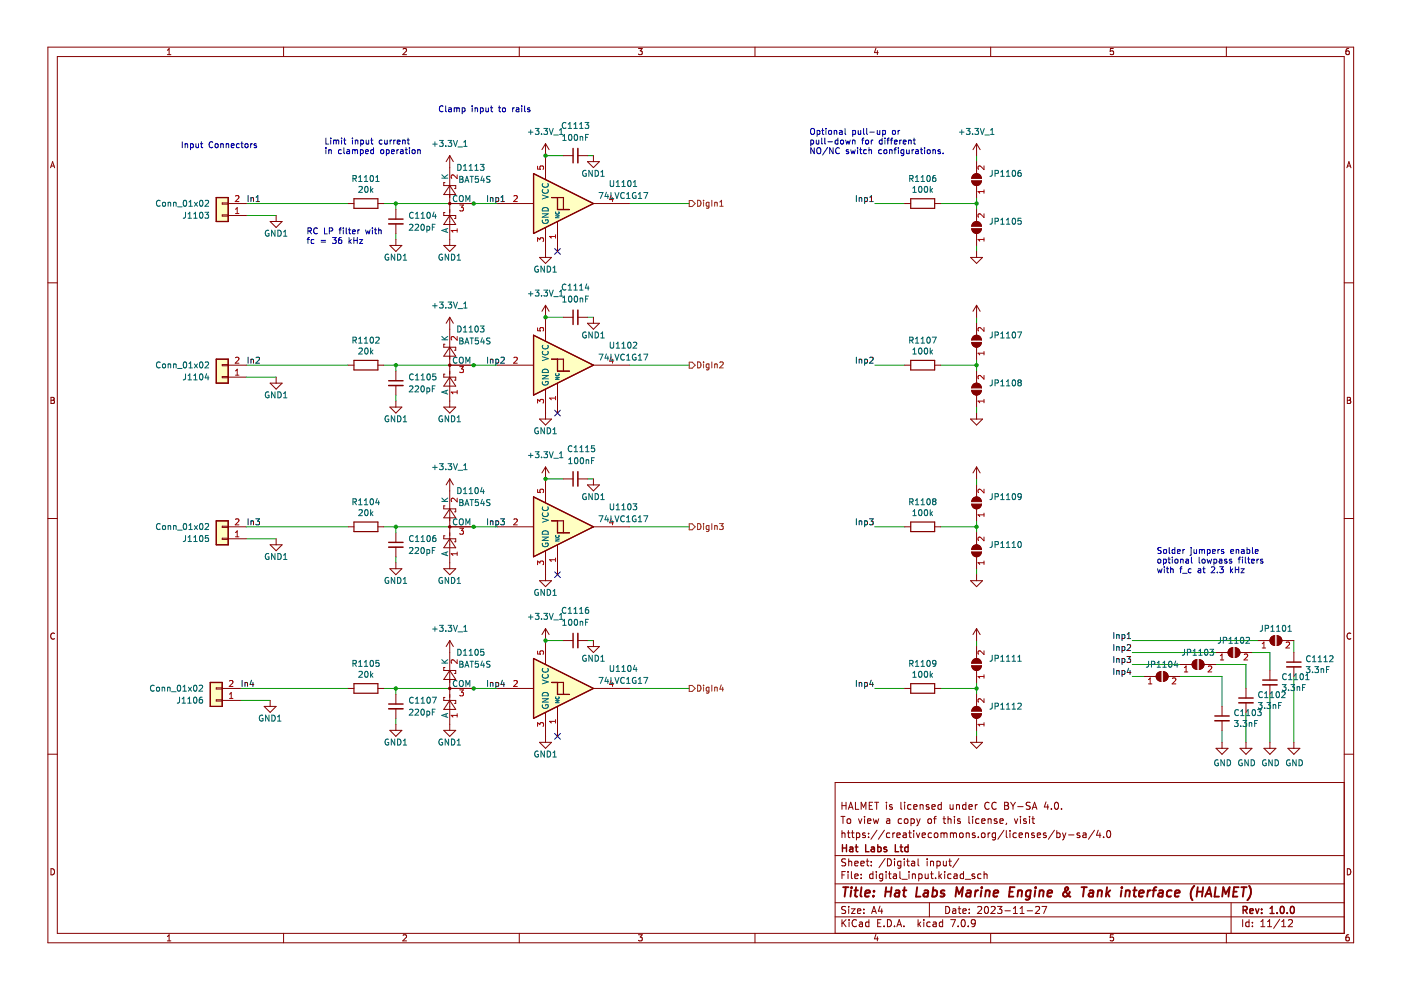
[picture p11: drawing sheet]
<svg xmlns="http://www.w3.org/2000/svg" width="297mm" height="210mm" viewBox="0 0 297 210" stroke-linecap="round" stroke-linejoin="round" font-family="sans-serif">
<g fill="none" stroke="#840000" stroke-width=".21">
<path d="M10.2 10h276.8v189.9h-276.8zM12.2 12h272.8v185.9h-272.8zM35.5 11.6h.7M35.5 10.7l.4-.4v1.3M60.1 10v2M85.5 10.4l.5-.1 .2 .4-.8 .9h.8M110.1 10v2M135.4 10.3h.8l-.5 .5 .4 .1v.6l-.2 .1-.5-.1M160.1 10v2M185.7 10.2l-.3 1h.8M186 10.7v.9M210 10v2"/>
<path d="M236.1 10.3h-.7v.6l.6-.1 .1 .7-.2 .1-.5-.1M260 10v2M286 10.3h-.4l-.2 .3-.1 .7 .3 .3 .4-.1v-.7h-.4l-.3 .2M10.7 35.6l.5-1.3 .4 1.3M10.8 35.2h.7M285.6 35.6l.4-1.3 .4 1.3M285.7 35.2h.6M10.2 60h2M285 60h2M10.8 84.2h.4l.3 .3-.3 .4 .3 .1 .1 .3-.3 .2h-.5zM10.8 84.9h.4M285.7 84.2h.4l.2 .3-.2 .4 .2 .1 .1 .3-.2 .2h-.5z"/>
<path d="M285.7 84.9h.4M10.2 109.9h2M285 109.9h2M11.6 134.3a.58 .58 0 0 0-.9 .6 .58 .58 0 0 0 .9 .5M286.4 134.3a.58 .58 0 0 0-.8 .6 .58 .58 0 0 0 .8 .5M10.2 159.9h2M285 159.9h2M178.3 173.1h.9M178.5 170.1v1.5M178.5 176.1v1.5M178.5 176.7l.2-.1 .4 .1 .1 .9M178.5 170.8h.9"/>
<path d="M178.7 173.1v1.5M179.4 170.1v1.5M179.7 176.6h.5M179.7 173.7l.2-.1 .4 .1 .1 .6-.2 .2-.3 .1-.2-.1zM179.9 176.1v1.3l.3 .2M179.9 171.6l.5-1.5 .5 1.5M180 171.2h.7M180.5 176.6h.6M180.7 176.1v1.3l.4 .2M181.4 170.1v1.5h.7M181.6 176.7l.4-.1 .3 .3-.1 .6h-.6M181.6 176.6v1.5"/>
<path d="M182 173.6l.4 1 .3-1M182.6 171.6v-1.5l.5 1.1 .5-1.1v1.5M183.3 173.1v.1M183.3 173.6v1M183.4 176.7l-.3-.1-.2 .2v.2l.5 .2v.3h-.5M183.9 174.1l.8-.1-.1-.3-.4-.1-.3 .2 .1 .7h.6M184.2 177.5v.1M184.2 176.7v.1M184.3 170.8h.5M185 170.1h-.7v1.5h.7M185.2 173.6l.2 1 .3-.7 .3 .7 .3-1M185.4 170.1h.9"/>
<path d="M185.9 170.1v1.5M185.9 176l-1.2 1.9M187.5 176l-1.3 1.9M187.9 170.1v.1M187.9 170.6v1M188 173.7h.6l.1 .9M188.7 176.7l-.5-.1-.3 .3 .2 .6h.6M188.7 174h-.5l-.3 .2 .3 .4 .5-.1M189.2 170.7l-.4-.1-.2 .2 .1 .2 .5 .2v.3h-.6M189.3 176.6v1M189.7 176.6l-.4 .3M190.2 177.1l.7-.1-.1-.3-.4-.1-.2 .2v.7h.6"/>
<path d="M191 170.1v1.3l.2 .2M191.2 173.7l-.5-.1-.3 .3 .2 .6h.6M191.5 176.7h.6l.1 .9M191.8 173.7l.2-.1 .4 .1 .1 .6-.1 .2-.4 .1-.2-.1zM191.8 170.1v.1M191.8 170.6v1M192.2 177h-.5l-.3 .2 .3 .4 .5-.1M192.7 176.6h.5M192.9 176.1v1.3l.3 .2M193.2 173.7l.4-.1 .3 .3-.2 .6h-.5M193.2 173.6v1.5M193.2 170.7l-.5-.1-.3 .3 .2 .6h.6"/>
<path d="M193.7 176.1v.1M193.7 176.6v1M193.7 171.1l.7-.1v-.3l-.5-.1-.2 .2 .1 .7h.6M194.3 176.6l.3 1 .4-1M194.4 173.6l.3 1M194.7 174.6l-.3 .5M195.1 173.6l-.4 1M195.1 170.7l.2-.1 .3 .1 .1 .9M195.1 170.6v1M195.5 177.1l.7-.1-.1-.3-.4-.1-.2 .2 .1 .7h.5M196.8 173.7l.2-.1 .4 .1 .1 .6-.1 .2-.4 .1-.2-.1zM196.9 170.7l-.3-.1-.2 .2v.2l.5 .2v.3h-.5"/>
<path d="M197.5 176.7l-.4-.1-.3 .3 .1 .6h.6M197.6 171.1l.7-.1-.1-.3-.4-.1-.2 .2v.7h.6M197.9 173.6h.6M198.1 176.7l.3-.1 .4 .1 .1 .6-.2 .2-.3 .1-.3-.1zM198.5 173.1l-.4 .2v1.3M199.5 176.7l.4-.1 .2 .2M199.5 176.6v1M199.6 170.7l-.5-.1-.2 .3 .1 .6h.6M199.6 170.1v1.5M199.9 173.6h.6M200.1 176.8l.3-.2 .3 .1 .1 .9M200.1 176.8v.8"/>
<path d="M200.1 173.1v1.3l.4 .2M201 173.7l.2-.1 .4 .1v.9M201 173.1v1.5M201.4 170.6l.1 .9 .4 .1 .2-.1M201.5 176.7l.4-.1 .2 .2M201.5 176.6v1M202.1 170.6v1M202.1 176.8l.3-.2 .3 .1 .1 .9M202.1 176.8v.8M202.4 173.1v.1M202.4 173.6v1M202.8 170.6v1"/>
<path d="M202.8 170.7l.2-.1 .4 .1v.9M203.5 176.7l.2-.1 .4 .1 .1 .6-.1 .2-.4 .1-.2-.1zM203.6 173.7l-.4-.1-.2 .2 .1 .2 .5 .2v.3h-.6M204.8 170.7l-.4-.1-.3 .3 .1 .6h.6M204.8 170.1v1.5M204.9 176.6v1M204.9 176.7l.2-.1 .3 .1 .1 .9M205.4 171.1l.7-.1v-.3l-.5-.1-.2 .2 .1 .7h.6M205.4 173.1v1.3l.2 .2M206.2 173.1v.1M206.2 173.6v1M206.7 176.7l-.3-.1-.3 .2 .1 .2 .5 .2v.3h-.6"/>
<path d="M206.8 170.6v1M207.2 170.6l-.4 .3M207.4 177.5v.1M207.6 173.7l-.5-.1-.2 .3 .1 .6h.6M208.1 176.7l.3-.1 .4 .1 .1 .6-.2 .2-.3 .1-.3-.1zM208.1 174.1l.8-.1-.1-.3-.4-.1-.3 .2 .1 .7h.6M209.5 176.6v1M209.5 173.6v1M209.5 173.7l.2-.1 .4 .1v.9M209.7 170.2a.71 .71 0 0 0-1 .5 .71 .71 0 0 0 .7 .9l.3-.1M209.9 176.6l-.4 .3M211.1 176.7l-.5-.1-.2 .3 .1 .6h.6"/>
<path d="M211.1 176.6v1.2l-.3 .3-.4-.1M211.2 170.2a.71 .71 0 0 0-1 .5 .71 .71 0 0 0 .7 .9l.3-.1M211.4 173.7l-.4-.1-.2 .2 .1 .2 .5 .2v.3h-.6M212 174.1l.7-.1-.1-.3-.4-.1-.2 .2 .1 .7h.5M212.9 176l-1.3 1.9M213 170.1h.5l.3 .3-.3 .4 .3 .2 .1 .3-.3 .3h-.6zM213 170.8h.5M213.4 176.1v1.3l.2 .2M213.4 174.5l-.1 .3M214.1 176.1v.1M214.1 176.6v1M214.3 170.1l.5 .8"/>
<path d="M214.8 170.9v.7M215.1 173.6l.3 1 .4-1M215.3 170.1l-.5 .8M215.5 176.7l-.4-.1-.3 .3 .1 .6h.6M215.8 171h1.1M216.1 177.1l.7-.1-.1-.3-.4-.1-.2 .2v.7h.6M216.4 173.1v.1M216.4 173.6v1M217.4 176.7l.2-.1 .4 .1 .1 .9M217.4 176.6v1M217.6 173.7l-.4-.1-.2 .2 .1 .2 .5 .2v.3h-.6M218.3 173.1v.1"/>
<path d="M218.3 173.6v1M218.4 170.2l-.5-.1-.3 .1v.5l.7 .3 .1 .3-.3 .3-.5-.1M218.8 173.6h.5M218.9 171.6l.4-1.5 .5 1.5M219 171.2h.7M219 173.1v1.3l.3 .2M219.3 176.7l-.4-.1-.2 .2 .1 .2 .5 .2v.3h-.6M219.9 177.1l.7-.1v-.3l-.5-.1-.2 .2 .1 .7h.6M221.8 176.7l-.4-.1-.2 .2 .1 .2 .5 .2v.3h-.6M221.8 170l-.4 1.1h.9M222.1 170.6v1M222.9 171.5v.1"/>
<path d="M223.6 176l-1.3 1.9M223.7 170.2l.2-.1a.8 .8 0 0 1 .5 .7 .8 .8 0 0 1-.5 .8l-.3-.6zM224.1 176.7l.4-.1 .3 .3-.2 .6h-.5M224.1 176.1v1.5M225.1 171.5v.1M225.3 176.6l.3 1M225.6 177.6l-.3 .5M226 176.6l-.4 1M226.6 177h1.1M228.9 176.7l-.3-.1-.3 .2 .1 .2 .5 .2v.3h-.6M229.6 176.7h.6l.1 .9M230.3 177h-.5l-.2 .2 .2 .4 .5-.1"/>
<path d="M232.1 176l-1.3 1.9M232.8 176l-.3 1.1h.9M233.2 176.6v1M234 177.5v.1M234.8 176.2l.2-.1a.8 .8 0 0 1 .5 .7 .8 .8 0 0 1-.5 .8l-.4-.6zM285 165.9h-107.9v32M10.8 184.2a.66 .66 0 0 1 .8 .6 .66 .66 0 0 1-.8 .7zM35.5 198.6l.4-.4v1.3M35.5 199.5h.7M60.1 197.9v2M85.5 198.3l.5-.1 .2 .4-.8 .9h.8M110.1 197.9v2"/>
<path d="M135.4 198.2h.8l-.5 .5 .4 .1v.6l-.2 .1-.5-.1M160.1 197.9v2M177.1 194.4h107.9M177.1 191.4h107.9M177.1 187.4h107.9M177.1 181.4h107.9M178.5 195v1.5M178.5 185.5h.5M178.7 195.6l.7 .9M179.2 184.8h-.7v1.5M179.3 192.3l-.6-.1-.2 .1v.5l.7 .2 .1 .4-.3 .3-.6-.1M179.3 182.2l-.6-.1-.2 .1v.5l.7 .2 .1 .4-.3 .3-.6-.1"/>
<path d="M179.4 195l-.9 .8M179.8 184.8v.1M179.8 185.3v1M179.9 182.1v1.5M179.9 192.2v.1M179.9 192.7v1M179.9 182.7l.3-.1 .3 .1 .1 .9M180 195v.1M180 195.5v1M180.5 192.7h.8l-.8 1h.8M180.5 184.8v1.3l.2 .2M181.2 183.1l.7-.2v-.2l-.5-.1-.2 .2 .1 .7h.6"/>
<path d="M181.2 185.8l.7-.2v-.2l-.5-.1-.2 .2 .1 .7h.6M181.6 195.1a.71 .71 0 0 0-1 .5 .71 .71 0 0 0 .7 .9l.3-.2M181.8 193.2l.7-.2-.1-.2-.4-.1-.2 .2 .1 .7h.5M182.2 195.6h.6l.1 .9M182.5 183.1l.7-.2v-.2l-.5-.1-.2 .2 .1 .7h.6M182.6 186.1v.2M182.6 185.4v.1M182.9 195.8l-.5 .1-.2 .2 .2 .4 .5-.1M183.2 193.5v.2M183.2 192.8v.1M183.7 182.6h.5M183.9 182.1v1.3l.3 .2"/>
<path d="M184.2 195.6l-.4-.1-.3 .3 .2 .6h.5M184.2 195v1.5M184.7 183.4v.2M184.7 182.7v.1M184.8 193.7l.5-1.5 .5 1.5M184.9 193.3h.8M185.1 185.4l-.4-.1-.3 .3 .1 .6h.6M185.1 184.8v1.5M185.7 198.1l-.3 1h.8M185.8 184.8v.1M185.8 185.3v1M186 198.6v.9"/>
<path d="M186.1 195.7h.5M186.6 192.1l-.4 1.1h1M186.8 195h-.7v1.5h.7M186.9 192.7v1M187.2 185.4l-.5-.1-.3 .3 .2 .6h.6M187.2 185.3v1.2l-.3 .3-.4-.1M187.4 196.3v.2M187.7 182l-1.3 1.9M187.9 184.8v.1M187.9 185.3v1M188.2 195a.76 .76 0 0 1 .8 .7 .76 .76 0 0 1-.8 .8zM188.2 182.1a.76 .76 0 0 1 .8 .7 .76 .76 0 0 1-.8 .8z"/>
<path d="M188.4 185.3h.5M188.6 184.8v1.3l.3 .2M189.4 185.4h.6l.1 .9M189.7 196.3v.2M189.7 182.1v.1M189.7 182.6v1M190.1 185.6l-.5 .1-.2 .2 .2 .4 .5-.1M190.2 196.5l.5-1.5 .5 1.5M190.3 196.1h.7M190.8 184.8v1.3l.2 .2M191 182.7l-.4-.1-.3 .3 .1 .6h.6M191 182.6v1.2l-.3 .3-.3-.1"/>
<path d="M191.2 186.4h1.2M191.7 196.3v.2M191.7 182.1v.1M191.7 182.6v1M192.2 182.6h.6M192.4 182.1v1.3l.4 .2M192.7 184.8v.1M192.7 185.3v1M193.3 182.7h.6v.9M193.4 185.4l.3-.1 .3 .1 .1 .9M193.4 185.3v1M193.9 182.9l-.5 .1-.2 .2 .2 .4 .5-.1"/>
<path d="M194.6 182.1v1.3l.3 .2M194.6 195v1.5M194.8 185.4l.4-.1 .3 .3-.1 .6h-.6M194.8 185.3v1.5M194.8 195.9l.4 .6M195.2 195.5l-.6 .6M195.9 195v.1M195.9 195.5v1M196.1 185.3l.1 .9 .4 .1 .2-.2M196.6 182.1v.1M196.6 182.6v1M196.8 185.3v1"/>
<path d="M197 191.4v3M197.2 195.6l-.4-.1-.3 .3 .1 .6h.6M197.3 185.3h.6M197.3 182.7l.2-.1 .4 .1v.9M197.3 182.6v1M197.5 184.8v1.3l.4 .2M197.9 195.6h.5l.1 .9M198.4 186.1v.2M198.5 195.8l-.5 .1-.2 .2 .2 .4 .5-.1M198.6 182.7l.5-.1 .3 .3-.2 .6h-.6M198.6 182.6v1.5M199.1 184.8v1.5"/>
<path d="M199.2 185.7l.4 .6M199.6 185.3l-.5 .6M199.9 195.6l-.5-.1-.3 .3 .2 .6h.6M199.9 195v1.5M200 182.6l.1 .9 .3 .1 .2-.2M200.3 184.8v.1M200.3 185.3v1M200.5 192.2a.76 .76 0 0 1 .9 .7 .76 .76 0 0 1-.9 .8zM200.6 182.6v1M201.1 182.6h.6M201.4 182.1v1.3l.3 .2M201.6 195h1l-.7 1.5"/>
<path d="M201.6 185.4l-.4-.1-.3 .3 .2 .6h.5M202 192.8h.6v.9M202.3 185.4h.6v.9M202.6 193l-.5 .1-.2 .2 .2 .4 .5-.1M202.9 185.6l-.5 .1-.2 .2 .2 .4 .5-.1M203.1 192.7h.6M203.1 196.3v.2M203.3 182l-1.3 1.9M203.4 192.2v1.3l.3 .2M203.9 195.1l.2-.1a.8 .8 0 0 1 .6 .7 .8 .8 0 0 1-.6 .8l-.3-.6zM204.1 193.2l.8-.2-.1-.2-.4-.1-.3 .2 .1 .7h.6M204.3 185.4l-.4-.1-.3 .3 .1 .6h.6"/>
<path d="M204.3 184.8v1.5M204.6 186.4h1.2M205.3 196.3v.2M205.5 193.5v.2M205.5 192.8v.1M206.6 185.4l-.3-.1-.2 .2v.2l.5 .2v.3h-.5M206.8 195.6l-.3 .3h-.3l-.3-.3v-.3l.3-.3 .4 .1 .2 .2a1 1 0 0 1-.4 1.2h-.3M207.3 192.3l.6-.1 .2 .4-.9 1.1h.9M208 185.4l-.4-.1-.3 .3 .1 .6h.6M208.6 185.4l.3-.1 .3 .1 .1 .9M208.6 184.8v1.5M208.9 192.3l.2-.1a.8 .8 0 0 1 .5 .7 .8 .8 0 0 1-.5 .8l-.4-.6z"/>
<path d="M210 197.9v2M210.1 192.3l.6-.1 .3 .4-.9 1.1h.9M211.5 192.2h.9l-.5 .6 .5 .1v.6l-.3 .2-.6-.2M213.1 193.1h1.1M214.9 193.7h.8M214.9 192.6l.4-.4v1.5M216.3 193.7h.8M216.3 192.6l.4-.4v1.5M217.8 193.1h1.1M219.6 192.3l.5-.1 .3 .4-.9 1.1h.9M220.9 192.2h1l-.6 1.5M236.1 198.2h-.7v.6l.6-.1 .1 .7-.2 .1-.5-.1"/>
<path d="M260 197.9v2M261 191.4v6.5M263.5 195v1.5M264.8 195.6l-.4-.1-.3 .3 .2 .6h.5M264.8 195v1.5M265.5 196.3v.2M265.5 195.6v.1M267.3 196.5h.9M267.3 195.4l.5-.4v1.5M268.8 196.5h.8M268.8 195.4l.4-.4v1.5M271.3 194.9l-1.3 1.9"/>
<path d="M271.7 196.5h.9M271.7 195.4l.5-.4v1.5M273.2 195.1l.5-.1 .3 .4-.9 1.1h.9M285.7 184.2a.66 .66 0 0 1 .7 .6 .66 .66 0 0 1-.7 .7zM286 198.2l-.4 .1-.2 .2-.1 .7 .3 .3 .4-.1v-.7h-.4l-.3 .2"/>
</g>
<g fill="none" stroke="#840000" stroke-width=".3">
<path d="M178.6 179.1v1.5M178.6 179.8h.9M179.5 179.1v1.5M180.2 179.7h.6v.9M180.8 179.9l-.5 .1-.2 .2 .2 .4 .5-.1M181.3 179.6h.6M181.5 179.1v1.3l.4 .2M183.5 179.1v1.5h.8M184.8 179.7h.5l.1 .9M185.4 179.9l-.5 .1-.2 .2 .2 .4 .5-.1M186.1 179.7l.4-.1 .3 .3-.1 .6h-.6M186.1 179.1v1.5"/>
<path d="M188 179.7l-.4-.1-.2 .2 .1 .2 .5 .2v.3h-.6M189.8 179.1v1.5h.7M190.8 179.6h.6M191 179.1v1.3l.4 .2M192.5 179.7l-.4-.1-.3 .3 .2 .6h.5M192.5 179.1v1.5M263.6 193l.7-.1 .1-.2v-.4l-.8-.1v1.5M263.9 193l.5 .7M265 193.2l.7-.2-.1-.3h-.4l-.2 .2 .1 .7h.5M266.2 192.7l.4 1 .3-1M267.5 193.5v.2M267.5 192.7v.2"/>
<path d="M269.3 193.7h.8M269.3 192.6l.4-.4v1.5M270.8 193.5v.2M271.6 192.3l.2-.1a.8 .8 0 0 1 .5 .7 .8 .8 0 0 1-.5 .8l-.4-.6zM272.9 193.5v.2M273.7 192.3l.2-.1a.8 .8 0 0 1 .5 .7 .8 .8 0 0 1-.5 .8l-.3-.6z"/>
</g>
<g fill="none" stroke="#840000" stroke-width=".4">
<path d="M178.8 188.1h1.1M179.3 188.1l-.2 2M180.5 188.8l-.2 1.3M180.6 188.1l-.1 .2M181.1 188.8h.8M181.5 188.1l-.2 1.7 .1 .2 .3 .1M182.7 188.1l-.3 1.7 .3 .3M183.4 189.4l1-.2v-.3h-.8l-.2 .9 .2 .3 .6-.1M185.2 189.9v.2M185.3 188.9v.2M187.8 189.1h1.1M187.9 188.1l-.3 2"/>
<path d="M189 188.1l-.2 2M189.9 188.9h.7v1.2M190.7 189.2l-.7 .1a.4 .4 0 0 0-.3 .4 .4 .4 0 0 0 .2 .4l.7-.1M191.4 188.8h.8M191.8 188.1l-.2 1.7v.2l.4 .1M194.5 188.1l-.3 2h1M196 188.9h.7v1.2M196.8 189.2l-.7 .1a.4 .4 0 0 0-.3 .4 .4 .4 0 0 0 .2 .4l.7-.1M197.8 188.9h.7l.2 .3-.1 .5a.66 .66 0 0 1-1 .3M197.9 188.1l-.3 2M200.3 188.9a.49 .49 0 0 0-.8 .3v.1l.7 .2v.3l-.3 .3-.5-.1M202.6 190.1l.2-2 .5 1.4 .9-1.4-.3 2"/>
<path d="M205 188.9h.8l-.1 1.2M205.8 189.2l-.6 .1a.4 .4 0 0 0-.4 .4 .4 .4 0 0 0 .3 .4l.6-.1M206.8 188.8l-.1 1.3M207.4 188.8l-.4 .1-.2 .3M208.1 188.8l-.2 1.3M208.2 188.1l-.1 .2M209 189l.3-.2 .5 .1-.1 1.2M209 188.8l-.1 1.3M210.7 189.4l.9-.2v-.3h-.8l-.2 .9 .3 .3 .5-.1M214 189.1h.7M215.1 188.1h-.9l-.3 2h1M215.9 189l.3-.2 .4 .1v1.2"/>
<path d="M215.9 188.8l-.2 1.3M218.5 188.9a.66 .66 0 0 0-.9 .3l-.1 .5 .1 .3h.8M218.6 188.8l-.3 1.6-.4 .4-.4-.1M219.5 188.8l-.2 1.3M219.6 188.1v.2M220.4 189l.3-.2 .5 .1-.1 1.2M220.5 188.8l-.2 1.3M222.1 189.4l1-.2-.1-.3h-.7l-.3 .9 .3 .3 .6-.1M226.8 189.1l-.2 .4a.92 .92 0 0 1-.9 .6l-.2-.1a.54 .54 0 0 1 .1-.8l.9-.7-.1-.3-.2-.1a.6 .6 0 0 0-.2 1.1l.7 .8 .3 .1M229.3 188.1h1.1M229.9 188.1l-.3 2M231 188.9h.8l-.1 1.2"/>
<path d="M231.8 189.2l-.7 .1a.4 .4 0 0 0-.3 .4 .4 .4 0 0 0 .2 .4l.7-.1M232.8 189l.3-.2 .5 .1-.1 1.2M232.8 188.8l-.1 1.3M234.7 188.1l-.2 2M234.8 189.3l.4 .8M235.4 188.8l-.9 .7M237.8 188.8l-.2 1.3M237.9 188.1l-.1 .2M238.7 189l.3-.2 .5 .1-.1 1.2M238.7 188.8l-.1 1.3M240.3 188.8h.7M240.6 188.1l-.2 1.7 .1 .2 .3 .1"/>
<path d="M241.5 189.4l1-.2-.1-.3h-.7l-.2 .9 .2 .3 .6-.1M243.4 188.8l-.2 1.3M244 188.8l-.4 .1-.3 .3M244.3 188.8h.8M245.2 188.1l-.4 .1-.1 .2-.2 1.7M245.8 188.9h.7v1.2M246.6 189.2l-.7 .1a.4 .4 0 0 0-.3 .4 .4 .4 0 0 0 .2 .4l.7-.1M248.4 188.9a.66 .66 0 0 0-1 .3v.5l.1 .3h.8M249.1 189.4l1-.2-.1-.3h-.7l-.2 .9 .2 .3 .6-.1M253.2 187.8a2.35 2.35 0 0 0-.4 3.1M253.8 189.1h1.2M253.9 188.1l-.2 2"/>
<path d="M255.1 188.1l-.3 2M255.5 190.1l.9-2 .4 2M255.8 189.5h.9M257.8 188.1l-.3 2h1M259.1 190.1l.3-2 .5 1.4 .8-1.4-.2 2M261.5 189.1h.7M262.6 188.1h-.9l-.3 2h1M263.2 188.1h1.1M263.8 188.1l-.3 2M264.8 187.8a2.32 2.32 0 0 1-.3 3.1"/>
</g>
<path d="M45.9 110.4h2.5v5.1h-2.5z" fill-rule="evenodd" fill="#ffffc2"/>
<path d="M45.9 110.4h2.5v5.1h-2.5z" fill="none" stroke="#840000" stroke-width=".25"/>
<path d="M44.6 144.7h2.5v5.1h-2.5z" fill-rule="evenodd" fill="#ffffc2"/>
<path d="M44.6 144.7h2.5v5.1h-2.5z" fill="none" stroke="#840000" stroke-width=".25"/>
<path d="M118.2 76.2h1.3v2.5z" fill="#ffffc2"/>
<path d="M118.2 76.2h1.3v2.5" fill="none" stroke="#840000" stroke-width=".25"/>
<path d="M113.1 71.1l12.7 6.3-12.7 6.4z" fill="#ffffc2"/>
<path d="M113.1 71.1l12.7 6.3-12.7 6.4z" fill="none" stroke="#840000" stroke-width=".25"/>
<path d="M116.9 76.2l3.8 2.5h-2.5v-2.5z" fill-rule="evenodd" fill="#ffffc2"/>
<path d="M116.9 76.2h1.3v2.5h2.5" fill="none" stroke="#840000" stroke-width=".25"/>
<path d="M118.2 41.9h1.3v2.5z" fill="#ffffc2"/>
<path d="M118.2 41.9h1.3v2.5" fill="none" stroke="#840000" stroke-width=".25"/>
<path d="M113.1 36.8l12.7 6.4-12.7 6.3z" fill="#ffffc2"/>
<path d="M113.1 36.8l12.7 6.4-12.7 6.3z" fill="none" stroke="#840000" stroke-width=".25"/>
<path d="M116.9 41.9l3.8 2.5h-2.5v-2.5z" fill-rule="evenodd" fill="#ffffc2"/>
<path d="M116.9 41.9h1.3v2.5h2.5" fill="none" stroke="#840000" stroke-width=".25"/>
<path d="M45.9 76.2h2.5v5h-2.5z" fill-rule="evenodd" fill="#ffffc2"/>
<path d="M45.9 76.2h2.5v5h-2.5z" fill="none" stroke="#840000" stroke-width=".25"/>
<path d="M45.9 41.9h2.5v5.1h-2.5z" fill-rule="evenodd" fill="#ffffc2"/>
<path d="M45.9 41.9h2.5v5.1h-2.5z" fill="none" stroke="#840000" stroke-width=".25"/>
<path d="M118.2 110.4h1.3v2.6z" fill="#ffffc2"/>
<path d="M118.2 110.4h1.3v2.6" fill="none" stroke="#840000" stroke-width=".25"/>
<path d="M113.1 105.4l12.7 6.3-12.7 6.3z" fill="#ffffc2"/>
<path d="M113.1 105.4l12.7 6.3-12.7 6.3z" fill="none" stroke="#840000" stroke-width=".25"/>
<path d="M116.9 110.4l3.8 2.6h-2.5v-2.6z" fill-rule="evenodd" fill="#ffffc2"/>
<path d="M116.9 110.4h1.3v2.6h2.5" fill="none" stroke="#840000" stroke-width=".25"/>
<path d="M118.2 144.7h1.3v2.5z" fill="#ffffc2"/>
<path d="M118.2 144.7h1.3v2.5" fill="none" stroke="#840000" stroke-width=".25"/>
<path d="M113.1 139.6l12.7 6.4-12.7 6.3z" fill="#ffffc2"/>
<path d="M113.1 139.6l12.7 6.4-12.7 6.3z" fill="none" stroke="#840000" stroke-width=".25"/>
<path d="M116.9 144.7l3.8 2.5h-2.5v-2.5z" fill-rule="evenodd" fill="#ffffc2"/>
<path d="M75 110.7h5.1v2h-5.1zM116.9 144.7h1.3v2.5h2.5" fill="none" stroke="#840000" stroke-width=".25"/>
<path d="M117.6 52.7l1.2 1.2M118.8 52.7l-1.2 1.2M117.6 87l1.2 1.2M118.8 87l-1.2 1.2M117.6 121.2l1.2 1.3M118.8 121.2l-1.2 1.3M117.6 155.5l1.2 1.2M118.8 155.5l-1.2 1.2" fill="none" stroke="#000084" stroke-width=".21"/>
<g fill="none" stroke="#009600" stroke-width=".21">
<path d="M115.7 33h3.8M124.5 33h1.3M207.1 33v1.3M52.2 43.2h21.6M52.2 45.7h6.3M81.4 43.2h24.1M83.9 43.2v1.2M83.9 49.5v1.3M133.4 43.2h12.7M185.5 43.2h6.3M199.4 43.2h7.7M207.1 41.9v2.5"/>
<path d="M207.1 52v1.3M52.2 77.4h21.6M52.2 80h6.3M81.4 77.4h24.1M83.9 77.4v1.3M115.7 67.3h3.8M124.5 67.3h1.3M133.4 77.4h12.7M185.5 77.4h6.3M199.4 77.4h7.7M207.1 67.3v1.2M207.1 76.2v2.5"/>
<path d="M83.9 83.8v1.2M207.1 86.3v1.3M52.2 111.7h21.6M52.2 114.2h6.3M81.4 111.7h24.1M83.9 111.7v1.3M83.9 118v1.3M115.7 101.5h3.8M124.5 101.5h1.3M133.4 111.7h12.7M185.5 111.7h6.3M199.4 111.7h7.7"/>
<path d="M207.1 101.5v1.3M207.1 110.4v2.6M115.7 135.8h3.8M124.5 135.8h1.3M207.1 120.6v1.3M207.1 135.8v1.3M240.1 138.4h17.7M240.1 135.8h26.6M265.4 138.4h3.8v3.8M274.3 135.8v2.6M50.9 148.5h6.4M50.9 146h22.9"/>
<path d="M81.4 146h24.1M83.9 146v1.2M83.9 152.3v1.3M133.4 146h12.7M185.5 146h6.3M199.4 146h7.7M207.1 144.7v2.5M207.1 154.9v1.2M240.1 140.9h10.1M240.1 143.4h2.5M250.2 143.4h8.9v6.4M257.8 140.9h6.4v5.1"/>
<path d="M259.1 154.9v2.5M264.2 151v6.4M269.2 147.2v10.2M274.3 143.4v14"/>
</g>
<g fill="none" stroke="#0000c2" stroke-width=".21">
<path d="M38.6 30v1.3M39.2 30.5v.8M39.2 30.6l.5-.1 .1 .8M40.4 30.5h.4l.2 .2-.1 .6h-.5M40.4 30.5v1.2M41.5 30.5l.1 .8 .5-.1M42.1 30.5v.8M42.5 30.5h.5M42.7 30v1.1l.3 .2M45.1 30.2a.56 .56 0 0 0-.8 .5 .56 .56 0 0 0 .8 .5M45.7 30.6l.1-.1 .4 .1-.1 .7-.4-.1zM46.8 30.6l.5-.1v.8"/>
<path d="M46.8 30.5v.8M47.9 30.6l.5-.1 .1 .8M47.9 30.5v.8M49 30.9l.6-.1v-.3h-.4l-.2 .2 .1 .6h.5M50.7 30.5h-.3l-.3 .2 .1 .6h.5M51.1 30.5h.5M51.3 30v1.1l.3 .2M52 30.6l.2-.1 .3 .1v.7l-.5-.1zM53.1 30.5v.8M53.5 30.5l-.4 .2M54.4 30.5h-.3l-.2 .2v.1l.5 .2v.3h-.5M69.1 29.3v1.2h.6"/>
<path d="M69.1 31.3v.1M69.1 31.7v.9M69.7 31.9l.5-.1 .1 .8M69.7 31.7v.9M70.1 29.3v.1M70.1 29.7v.8M70.7 29.8l.4-.1 .2 .2M70.7 29.7v.8M71.3 29.9l.2-.2 .3 .1v.7M71.3 29.9v.6M72.4 31.8l-.4-.1-.2 .3 .1 .5h.5M72.4 29.3v.1"/>
<path d="M72.4 29.7v.8M72.8 29.7h.5M72.9 31.3v1.1l.2 .2M73 29.3v1.1l.3 .1M73.6 31.8h.5v.8M74.1 32l-.6 .3 .2 .3 .4-.1M74.7 31.9l.4-.2 .2 .2M74.7 31.7v.9M74.7 29.3v.1M74.7 29.7v.8M75.3 31.9l.1-.2 .4 .1v.8M75.3 31.9v.7"/>
<path d="M75.3 29.8h.5l.1 .7M75.3 29.7v.8M76.4 31.8l.4-.1 .2 .3-.1 .5h-.5M76.4 31.7v1.3M76.5 29.8l.3-.1 .3 .2-.1 .6h-.5M76.5 29.7v1.3M77.5 32.2l.6-.2-.1-.2-.3-.1-.2 .2 .1 .6h.4M77.6 29.7l.1 .8 .5-.1M78.2 29.7v.8M78.6 29.7h.5M78.8 29.3v1.1l.3 .1M79.2 31.8l-.4-.1-.2 .3 .1 .5h.5"/>
<path d="M79.2 31.3v1.3M80.8 31.9l.1-.2 .4 .2v.6h-.5zM81 29.8l-.4-.1-.2 .2 .1 .6h.5M81.6 29.7v.8l.5-.1M81.9 31.8l.4-.1 .2 .3-.1 .5h-.5M81.9 31.7v1.3M82.1 29.7v.8M82.7 29.7v.8M83 32.2l.6-.2-.1-.2-.3-.1-.2 .2 .1 .6h.4M83.1 29.7l-.4 .2M83.5 29.7v.8M83.8 29.7l-.3 .2"/>
<path d="M84.2 31.7v.9M84.2 30.1l.6-.1v-.2l-.4-.1-.2 .2 .1 .6h.5M84.5 31.7l-.3 .3M84.9 31.8h.5l.1 .8M85.4 29.8h.4l.1 .7M85.4 29.7v.8M85.5 32l-.6 .3 .2 .3 .4-.1M85.9 31.7h.5M86.1 31.3v1.1l.3 .2M86.3 29.7h.5M86.5 29.3v1.1l.3 .1M86.8 31.3v.1"/>
<path d="M86.8 31.7v.9M87.5 31.8l.3-.1 .2 .3v.3l-.2 .3-.4-.3zM88.6 31.9l.4-.1 .1 .8M88.6 31.7v.9M93.9 22.6a.56 .56 0 0 0-.7 .5 .56 .56 0 0 0 .7 .5M94.5 22.4v1.1l.2 .2M95.2 22.9h.4l.1 .8M95.7 23.2l-.6 .2 .2 .3 .4-.1M96.3 23l.4-.1 .1 .1M96.3 22.9v.8M96.8 23l.2-.1h.3l.1 .8M96.8 23v.7"/>
<path d="M98 22.9h.4l.2 .2-.1 .5h-.5M98 22.9v1.2M100.1 22.4v.2M100.1 22.9v.8M100.7 23l.5-.1 .1 .8M100.7 22.9v.8M101.9 22.9h.3l.3 .2-.2 .5h-.4M101.9 22.9v1.2M103 22.9l.1 .7h.5M103.6 22.9v.8M104 22.9h.5M104.2 22.4v1.1l.3 .2"/>
<path d="M105.7 22.9h.5M105.9 22.4v1.1l.3 .2M106.6 23l.2-.1 .3 .1v.6h-.5zM108.7 22.9v.8M109.1 22.9l-.4 .2M109.5 22.9h.5v.8M110 23.2l-.6 .2 .2 .3 .4-.1M110.6 22.4v.2M110.6 22.9v.8M111.2 22.4v1.1l.2 .2M112.3 22.9h-.3l-.2 .1 .1 .2 .4 .1v.3h-.5M171.9 27.4l.3-.2a.43 .43 0 0 1 .5 .5v.4a.42 .42 0 0 1-.4 .4 .42 .42 0 0 1-.4-.4z"/>
<path d="M171.9 29.8l.4-.1 .2 .2-.1 .6h-.5M171.9 29.7v1.3M172.6 31.3v1.3l-.7-1.3v1.3M173.1 29.7v.8l.5-.1M173.2 27.7h.4l.2 .2-.1 .5h-.5M173.2 27.7v1.2M173.4 31.4l.1-.1a.43 .43 0 0 1 .5 .4v.5a.42 .42 0 0 1-.4 .4 .42 .42 0 0 1-.4-.4zM173.6 29.7v.8M174.2 29.3v1.1l.2 .1M174.2 27.7h.5M174.4 27.2v1.1l.3 .2M174.9 29.3v1.1l.2 .1"/>
<path d="M175.1 27.2v.2M175.1 27.7v.8M175.5 31.3l-1.1 1.6M175.5 30.1h1M175.8 27.7h.3l.2 .2v.4l-.2 .2-.4-.2zM176.6 31.3v1.3l-.7-1.3v1.3M176.9 27.8l.5-.1v.8M176.9 27.7v.8M177.7 29.8l-.4-.1-.2 .2 .1 .6h.5M177.7 29.3v1.2M178 31.4a.56 .56 0 0 0-.8 .6 .56 .56 0 0 0 .8 .5M178 27.7h.5l.1 .8"/>
<path d="M178.3 29.8l.1-.1 .4 .1-.1 .7-.4-.1zM178.6 28l-.6 .2 .1 .3 .5-.1M179.2 27.2v1.1l.1 .2M179.3 29.7l.2 .8 .3-.6 .2 .6 .3-.8M179.9 31.8l-.3-.1-.2 .2 .1 .2 .4 .1v.3h-.5M180.4 31.7l.2 .9 .3-.6 .2 .6 .2-.9M180.7 29.8h.5l.1 .7M180.7 29.7v.8M180.8 27.7h.4l.2 .2-.1 .5h-.5M180.8 27.7v1.2M181.8 31.3v.1M181.8 31.7v.9"/>
<path d="M181.9 27.7l.1 .7h.5M182.2 31.7h.5M182.4 31.3v1.1l.3 .2M182.5 27.7v.8M182.7 29.7h.5M183.1 27.2v1.1l.2 .2M183.2 29.3l-.3 .2v1M183.6 29.8l.2-.1 .3 .1v.7l-.5-.1zM183.7 31.8l-.4-.1-.2 .3 .1 .5h.5M183.8 27.2v1.1l.1 .2M184.2 31.9l.5-.1 .1 .8M184.2 31.3v1.3"/>
<path d="M184.4 28h1M184.7 29.7v.8M185.1 29.7l-.4 .2M186 27.7l.1 .7h.4M186.5 27.7v.8M186.9 31.8l-.4-.1-.2 .3 .1 .5h.5M187 29.8l-.3-.1-.3 .2 .1 .6h.5M187 29.3v1.2M187.1 27.7h.4l.2 .2-.1 .5h-.5M187.1 27.7v1.2M187.4 31.9l.2-.2 .4 .2-.1 .6h-.5zM187.6 29.3v.1"/>
<path d="M187.6 29.7v.8M188.1 29.7h.4M188.5 29.3l-.3 .2v1M188.6 31.9l.5-.1v.8M188.6 31.7v.9M188.8 29.7h.5M189.3 29.3l-.3 .2v1M189.3 27.7h.3l.3 .2v.4l-.3 .2-.4-.2zM189.6 31.7h.4M189.6 30.1l.6-.1v-.2l-.4-.1-.2 .2 .1 .6h.5M190 31.3l-.3 .2v1.1M190.4 27.7v.8"/>
<path d="M190.5 31.3v.1M190.5 31.7v.9M190.8 27.7l-.4 .2M190.8 29.7v.8M191.1 29.7l-.3 .2M191.5 30.1l.6-.1-.1-.2-.3-.1-.2 .2 .1 .6h.4M191.6 31.7v1.1l-.2 .2h-.3M191.6 31.8l-.3-.1-.3 .3 .1 .5h.5M192.2 31.7l.1 .8h.5M192.6 29.8h.5l.1 .7M192.6 29.7v.8M192.8 31.7v.9"/>
<path d="M193.4 31.7v.9M193.6 29.7h.5M193.7 31.7l-.3 .3M193.8 29.3v1.1l.3 .1M194.2 31.8h.4l.1 .8M194.7 32l-.6 .3 .2 .3 .4-.1M195.1 31.7h.5M195.3 31.3v1.1l.3 .2M196 31.3v.1M196 31.7v.9M196.6 31.9l.2-.2 .4 .2-.1 .6h-.5zM197.8 31.9l.5-.1v.8"/>
<path d="M197.8 31.7v.9M199.4 31.8l-.3-.1-.2 .2v.2l.5 .1v.3h-.5M200 32.5v.1M65.1 50.8h.5M65.3 49l.6-.1 .1-.5-.7-.1v1.3M65.6 49l.4 .6M65.6 50.4l-.3 .1v1.1M66.6 50.8h-.4l-.2 .2 .1 .6h.5M67.3 48.4a.56 .56 0 0 0-.8 .5 .56 .56 0 0 0 .8 .6M68.1 51h.9M68.1 51.3h.9M68.8 48.3v1.3h.6"/>
<path d="M69.8 49l.6-.1 .1-.5-.7-.1v1.3M70.5 50.4h.8l-.4 .4 .3 .2v.5l-.2 .1-.5-.1M71.9 48.7h.5M72.4 50.4h-.4l-.2 .3v.7l.2 .2 .4-.1v-.6l-.4-.1-.2 .3M72.4 48.3l-.3 .2v1.1M72.8 48.3v.1M72.8 48.7v.9M73.4 48.3v1.1l.2 .2M73.9 48.7h.5M74 50.4v1.2M74.1 48.3v1.1l.3 .2M74.1 51.1l.4 .5"/>
<path d="M74.5 50.8l-.5 .5M74.7 49.2l.6-.2v-.2l-.4-.1-.2 .2 .1 .6h.5M75 51h.8M75 50.4v1.2M75.8 50.4v1.2M75.9 48.7v.9M76.2 48.7l-.3 .3M76.2 50.8h.7l-.7 .8h.7M77.5 48.7l.2 .9 .3-.6 .2 .6 .3-.9M79 48.3v.1M79 48.7v.9M79.4 48.7h.5"/>
<path d="M79.6 48.3v1.1l.3 .2M80.3 48.9l.5-.1v.8M80.3 48.3v1.3M245.5 118.7l.2-.2 .4 .2-.1 .6h-.5zM246.2 116.1l-.7 .1v.4l.6 .2 .1 .3-.2 .3-.5-.1M246.7 118.5v1.3M246.7 118.6l.3-.1 .3 .3-.1 .5h-.5M246.8 116.6l.3-.1 .2 .2v.4l-.2 .3-.4-.3zM247.6 118.5h.5M247.8 118.1v1.1l.3 .2M247.9 116.1v1.1l.2 .2M248.6 118.1v.1"/>
<path d="M248.6 118.5v.9M249.1 116.6l-.4-.1-.2 .2 .1 .6h.5M249.1 116.1v1.3M249.2 118.7l.1-.2 .4 .2-.1 .6h-.4zM249.6 116.9l.6-.1v-.2l-.4-.1-.2 .2 .1 .6h.5M250.3 118.7l.5-.1 .1 .8M250.3 118.5v.9M250.8 116.5v.9M251.2 116.5l-.4 .2M251.5 118.6h.4l.1 .8M252 118.9l-.6 .2 .2 .3 .4-.1M252.5 116.1v.1"/>
<path d="M252.5 116.5v1.1l-.2 .2M252.6 118.1v1.1l.2 .2M253.1 116.5l.1 .8 .5-.1M253.7 116.5v.9M254.2 118.1v1.1l.2 .2M254.3 116.6l.4-.1 .1 .2M254.3 116.5v.9M254.8 116.7l.2-.2 .3 .1 .1 .8M254.8 116.7v.7M254.9 118.7l.2-.2 .3 .2v.6h-.5zM255.9 118.5l.3 .9 .2-.6 .3 .6 .2-.9M256 116.6l.4-.1 .2 .2-.1 .6h-.5"/>
<path d="M256 116.5v1.3M257.1 116.9l.6-.1-.1-.2-.3-.1-.2 .2v.6h.5M257.4 118.6l.3-.1 .3 .3-.1 .5h-.5M257.4 118.5v1.3M258.2 116.5v.9M258.5 118.6h.5l.1 .8M258.6 116.5l-.4 .2M259.1 118.9l-.6 .2 .1 .3 .5-.1M259.4 116.6l-.3-.1-.1 .2v.2l.4 .1v.3h-.4M260.1 118.6l-.3-.1-.2 .2 .1 .2 .4 .1v.3h-.5M260.9 116.9l.6-.1v-.2l-.4-.1-.2 .2 .1 .6h.5M261.1 118.6l-.3-.1-.2 .2 .1 .2 .4 .1v.3h-.5"/>
<path d="M262.1 116.6h.5v.8M262.1 116.5v.9M262.5 118.5h.5M263 118.1l-.3 .2v1.1M263.2 116.6h.5l.1 .8M263.4 118.1v.1M263.4 118.5v.9M263.8 116.8l-.6 .2 .2 .4 .4-.1M264 118.1v1.1l.2 .2M264.4 116.6l.4-.1 .2 .2-.1 .6h-.5M264.4 116.1v1.3M264.5 118.5h.5"/>
<path d="M264.7 118.1v1.1l.3 .2M265.4 119l.6-.1-.1-.3-.4-.1-.1 .2v.6h.5M265.5 116.1v1.1l.2 .2M266.1 116.9l.6-.1v-.2l-.4-.1-.2 .2 .1 .6h.5M266.5 118.5v.9M266.9 118.5l-.4 .3M267.7 118.6l-.3-.1-.2 .2 .1 .2 .4 .1v.3h-.5M245.4 120.6l.3 .8 .2-.6 .2 .6 .3-.8M246.9 120.2v.1M246.9 120.6v.8M247.3 120.6h.5M247.5 120.2v1.1l.3 .1"/>
<path d="M248.2 120.7h.5v.7M248.2 120.2v1.2M250.1 120.6h.5M250.6 120.2l-.3 .2v1M250.7 121.6h1M252.5 120.7l-.3-.1-.3 .2 .2 .6h.4M254.1 120.7h.4l.1 .7M254.6 120.9l-.6 .2 .2 .3h.4M255 120.6h.5M255.2 120.2v1.1l.3 .1M256.8 120.3l.5-.1 .3 .3-.8 .9h.8M258.1 121.3v.1"/>
<path d="M258.6 120.2h.8l-.4 .5 .3 .1v.5l-.2 .1-.5-.1M260.9 120.2v1.2M261 121l.4 .4M261.4 120.6l-.5 .5M261.9 120.2v1.2M261.9 120.8h.7M262.6 120.2v1.2M263.1 120.6h.7l-.7 .8h.7"/>
</g>
<g fill="none" stroke="#0f0f0f" stroke-width=".21">
<path d="M52.6 41.5v1.2M53.2 41.9v.8M53.2 42l.5-.1v.8M54.3 42.7h.7M54.3 41.8l.4-.3v1.2M103.4 41.5v1.2M104 41.9v.8M104 42l.5-.1v.8M105.1 41.9h.4l.2 .2-.1 .6h-.5M105.1 41.9v1.3M106.2 42.7h.7M106.2 41.8l.4-.3v1.2"/>
<path d="M181.6 41.5v1.2M182.2 42l.5-.1v.8M182.2 41.9v.8M183.3 41.9h.4l.2 .2-.1 .6h-.5M183.3 41.9v1.3M184.4 42.7h.7M184.4 41.8l.4-.3v1.2M52.6 75.7v1.3M53.2 76.2v.8M53.2 76.3l.5-.1v.8M54.3 75.9l.5-.2 .2 .4-.8 .9h.8M103.4 75.7v1.3"/>
<path d="M104 76.2v.8M104 76.3l.5-.1v.8M105.1 76.2v1.2M105.1 76.2h.4l.2 .2-.1 .5h-.5M106.2 75.9l.5-.2 .2 .4-.7 .9h.7M181.6 75.7v1.3M182.2 76.3l.5-.1v.8M182.2 76.2v.8M183.3 76.2h.4l.2 .2-.1 .5h-.5M183.3 76.2v1.2M184.4 75.9l.5-.2 .2 .4-.8 .9h.8M52.6 110v1.3"/>
<path d="M53.2 110.4v.9M53.2 110.5h.5v.8M54.2 110h.8l-.4 .5 .4 .1v.6l-.2 .1-.6-.1M103.4 110v1.3M104 110.5h.5v.8M104 110.4v.9M105.1 110.5l.4-.1 .2 .3-.1 .5h-.5M105.1 110.4v1.3M106.2 110h.7l-.4 .5 .4 .1v.6l-.2 .1-.5-.1M181.6 110v1.3M182.2 110.5h.5v.8M182.2 110.4v.9"/>
<path d="M183.3 110.5l.4-.1 .2 .3-.1 .5h-.5M183.3 110.4v1.3M184.3 110h.8l-.4 .5 .4 .1v.6l-.2 .1-.6-.1M236.1 134.1v1.3M236.1 136.7v1.2M236.1 139.2v1.3M236.7 134.5v.9M236.7 137.1v.8M236.7 139.6v.9M236.7 137.2l.5-.1 .1 .8M236.7 134.7l.5-.1 .1 .8M236.7 139.7h.5l.1 .8"/>
<path d="M237.9 137.1h.4l.2 .2-.1 .6h-.5M237.9 134.5v1.3M237.9 137.1v1.3M237.9 139.6v1.3M237.9 134.6l.4-.1 .2 .3-.1 .5h-.5M237.9 139.7l.4-.1 .2 .3-.1 .5h-.5M238.9 139.2h.8l-.4 .5 .4 .1v.5l-.2 .2-.6-.2M239 136.8l.5-.1 .2 .3-.8 .9h.8M239 135.4h.7M239 134.5l.3-.4v1.3M51.3 144.3v1.2M51.9 144.7v.8"/>
<path d="M51.9 144.8h.5l.1 .7M53.3 144.2l-.3 .9h.8M53.6 144.7v.8M103.4 144.3v1.2M104 144.8h.5v.7M104 144.7v.8M105.1 144.8l.4-.1 .2 .2-.1 .6h-.5M105.1 144.7v1.3M106.5 144.2l-.3 .9h.8M106.8 144.7v.8M181.6 144.3v1.2M182.2 144.8h.5v.7"/>
<path d="M182.2 144.7v.8M183.3 144.8l.4-.1 .2 .2-.1 .6h-.5M183.3 144.7v1.3M184.7 144.2l-.3 .9h.8M185 144.7v.8M236.1 141.7v1.3M236.7 142.2v.8M236.7 142.3l.5-.1 .1 .8M237.9 142.2v1.2M237.9 142.2h.4l.2 .2-.1 .5h-.5M239.3 141.7l-.3 .9h.8M239.6 142.2v.8"/>
</g>
<g fill="none" stroke="#725600" stroke-width=".21">
<path d="M146.1 42.5h.7l.6 .7-.6 .6h-.7zM147.9 42.5a.64 .64 0 0 1 .7 .6 .64 .64 0 0 1-.7 .6zM149.2 42.5v.1M149.2 42.9v.8M150.3 42.9h-.3l-.3 .2 .1 .6h.5M150.3 42.9v1l-.2 .3-.3-.1M150.9 42.5v1.2M151.5 43l.5-.1 .1 .8M151.5 42.9v.8M152.6 43.7h.7M152.6 42.8l.4-.3v1.2M146.1 76.8h.7l.6 .6-.6 .7h-.7z"/>
<path d="M147.9 76.7a.64 .64 0 0 1 .7 .7 .64 .64 0 0 1-.7 .6zM149.2 76.7v.2M149.2 77.2v.8M150.3 77.2v1l-.2 .2h-.3M150.3 77.2h-.3l-.3 .2 .1 .5h.5M150.9 76.7v1.3M151.5 77.2v.8M151.5 77.3l.5-.1 .1 .8M152.6 76.9l.5-.2 .2 .4-.7 .9h.7M146.1 111.1h.7l.6 .6-.6 .6h-.7zM147.9 111a.64 .64 0 0 1 .7 .6 .64 .64 0 0 1-.7 .7zM149.2 111v.1"/>
<path d="M149.2 111.4v.9M150.3 111.4v1.1l-.2 .2-.3-.1M150.3 111.5l-.3-.1-.3 .3 .1 .5h.5M150.9 111v1.3M151.5 111.4v.9M151.5 111.6l.5-.1 .1 .8M152.6 111h.7l-.4 .5 .4 .1v.6l-.2 .1-.5-.1M146.1 145.3h.7l.6 .7-.6 .6h-.7zM147.9 145.3a.64 .64 0 0 1 .7 .6 .64 .64 0 0 1-.7 .6zM149.2 145.3v.1M149.2 145.7v.8M150.3 145.7v1l-.2 .3-.3-.1"/>
<path d="M150.3 145.8l-.3-.1-.3 .2 .1 .6h.5M150.9 145.3v1.2M151.5 145.7v.8M151.5 145.8h.5l.1 .7M152.9 145.2l-.3 .9h.8M153.2 145.7v.8"/>
</g>
<g fill="none" stroke="#840000" stroke-width=".21">
<path d="M57.3 115.5h2.5l-1.3 1.3zM58.5 114.2v1.3M73.8 111.7h1.2M80.1 111.7h1.3M83.9 113v2M83.9 116v2M83.9 119.3v1.3M94.3 113.6h-.2v.6h2.5v.7h-.2M94.3 107.3h-.2v.6h2.5v.6h-.2M95.4 107.9v7.6M95.4 119.3v1.3M95.4 114.2l1.2 1.9h-2.5z"/>
<path d="M95.4 107.9l1.2 1.9h-2.5zM82.7 120.6h2.5l-1.3 1.3zM94.1 120.6h2.5l-1.2 1.3z"/>
</g>
<g fill="none" stroke="#006464" stroke-width=".21">
<path d="M57 117.4a.58 .58 0 0 0-.8 .6 .58 .58 0 0 0 .8 .5v-.4h-.2M58.3 117.4v1.2l-.7-1.2v1.2M58.9 117.4a.64 .64 0 0 1 .7 .6 .64 .64 0 0 1-.7 .6zM60.1 118.6h.7M60.1 117.7l.4-.3v1.2M74.8 106.4h.6l.1-.5-.7-.1v1.2M75.1 106.4l.5 .6M76 107h.8M76 106.1l.4-.3v1.2M76.1 108.2l.5-.1 .2 .3-.8 .9h.8M77.3 107h.7M77.3 106.1l.3-.3v1.2"/>
<path d="M77.4 108.2l.2-.1a.68 .68 0 0 1 .5 .6 .68 .68 0 0 1-.5 .6l-.3-.5zM78.6 105.9l.2-.1a.68 .68 0 0 1 .4 .6 .68 .68 0 0 1-.4 .6l-.3-.5zM78.6 108.1v1.2M78.7 108.8l.4 .5M79.1 108.5l-.5 .5M80 105.7l-.3 .9h.8M80.3 106.2v.8M86.8 116.2l.5-.1 .2 .4-.7 .9h.7M87.6 113.7a.56 .56 0 0 0-.8 .5 .56 .56 0 0 0 .8 .5M88 116.2l.5-.1 .3 .4-.8 .9h.8M88.1 114.8h.7M88.1 113.9l.4-.3v1.2"/>
<path d="M89.3 114.8h.7M89.3 113.9l.4-.3v1.2M89.4 116.2l.1-.1a.68 .68 0 0 1 .5 .6 .68 .68 0 0 1-.5 .7l-.3-.5zM90.5 116.6l.4-.1 .2 .3-.1 .5h-.5M90.5 116.5v1.3M90.6 113.7l.2-.1a.68 .68 0 0 1 .5 .6 .68 .68 0 0 1-.5 .6l-.3-.5zM91.7 116.7h.4M92.3 116.1h-.6v1.3M92.3 113.6h-.3l-.2 .3-.1 .7 .3 .2 .4-.1-.1-.6-.3-.1-.3 .3M82.4 122.5a.58 .58 0 0 0-.8 .6 .58 .58 0 0 0 .8 .5v-.4h-.2M83.7 122.4v1.3l-.7-1.3v1.3M84.3 122.4a.64 .64 0 0 1 .7 .7 .64 .64 0 0 1-.7 .6z"/>
<path d="M85.5 123.7h.7M85.5 122.8l.4-.4v1.3M93.8 122.5a.58 .58 0 0 0-.8 .6 .58 .58 0 0 0 .8 .5v-.4h-.2M95.1 122.4v1.3l-.7-1.3v1.3M95.7 122.4a.64 .64 0 0 1 .7 .7 .64 .64 0 0 1-.7 .6zM96.9 123.7h.8M96.9 122.8l.4-.4v1.3"/>
</g>
<path d="M82.4 116h3.1" fill="none" stroke="#840000" stroke-width=".33"/>
<path d="M82.4 115h3.1" fill="none" stroke="#840000" stroke-width=".3"/>
<circle cx="95.4" cy="111.7" r=".25" fill="#840000"/>
<g fill="none" stroke="#840000" stroke-width=".21">
<path d="M47.1 111.6h1.3v.2h-1.3zM47.1 114.1h1.3v.3h-1.3zM48.4 111.7h3.8M48.4 114.2h3.8M95.4 104.1v3.8M95.4 115.5v3.8M95.4 111.7h5M45.9 145.8h1.2v.3h-1.2zM45.9 148.4h1.2v.2h-1.2zM47.1 148.5h3.8M47.1 146h3.8M56 149.8h2.5l-1.2 1.2z"/>
<path d="M57.3 148.5v1.3M73.8 146h1.2M80.1 146h1.3M82.7 154.9h2.5l-1.3 1.2zM83.9 147.2v2.1M83.9 150.3v2M83.9 153.6v1.3M94.1 154.9h2.5l-1.2 1.2zM94.3 147.9h-.2v.6h2.5v.6h-.2M94.3 141.5h-.2v.7h2.5v.6h-.2M95.4 142.2v7.6M95.4 153.6v1.3"/>
<path d="M95.4 148.5l1.2 1.9h-2.5zM95.4 142.2l1.2 1.9h-2.5z"/>
<circle cx="95.4" cy="111.7" r=".25"/>
</g>
<g fill="none" stroke="#006464" stroke-width=".21">
<path d="M34 111.1a.56 .56 0 0 0-.8 .5 .56 .56 0 0 0 .8 .6M34.5 111.6l.2-.2 .3 .2v.6h-.5zM35.6 111.6l.5-.1 .1 .8M35.6 111.4v.9M36.8 111.6l.5-.1v.8M36.8 111.4v.9M37.6 112.4h1M39 111.1l.2-.1a.68 .68 0 0 1 .4 .6 .68 .68 0 0 1-.4 .7 .84 .84 0 0 1-.2-1.2zM39.3 113.5v1.1l-.4 .2M39.9 114.8h.7M39.9 113.9l.3-.4v1.3M40.1 112.3h.7"/>
<path d="M40.1 111.4l.3-.4v1.3M41.1 114.8h.7M41.1 113.9l.4-.4v1.3M41.2 111.4l.7 .9M41.9 111.4l-.7 .9M42.4 113.7l.2-.2a.68 .68 0 0 1 .4 .7 .68 .68 0 0 1-.4 .6l-.3-.5zM42.5 111.1l.1-.1a.68 .68 0 0 1 .4 .6 .68 .68 0 0 1-.4 .7 .84 .84 0 0 1-.1-1.2zM43.5 111.1l.5-.1 .2 .4-.8 .9h.8M44.2 113.5h-.6l-.1 .6h.6l.1 .6-.2 .1-.5-.1M93.7 106.3h1.2M93.7 105.6l.7 .7M94.6 117.1v.6"/>
<path d="M94.9 117l-1.2 .4 1.2 .4M94.9 105.6l-.7 .5M96.9 110.1a.56 .56 0 0 0-.8 .5 .56 .56 0 0 0 .8 .6M97.1 103.4a.64 .64 0 0 1 .7 .6 .64 .64 0 0 1-.7 .7zM97.4 110.2l.3-.2a.43 .43 0 0 1 .5 .4v.5a.42 .42 0 0 1-.4 .4 .42 .42 0 0 1-.4-.4zM97.5 105.9h.4l.2 .3-.2 .3 .2 .2 .1 .3-.2 .2h-.5zM97.5 106.5h.4M98.3 104.7h.7M98.3 103.8l.3-.4v1.3M98.6 107.2l.4-1.3 .4 1.3M98.7 106.8h.6M98.8 111.3v-1.3l.4 .9 .4-.9v1.3"/>
<path d="M99.5 104.7h.7M99.5 103.8l.3-.4v1.3M99.7 105.9h.7M100 105.9v1.3M100.8 103.5l.2-.1a.68 .68 0 0 1 .4 .6 .68 .68 0 0 1-.4 .7l-.3-.5zM101.4 105.9h-.6l-.1 .6h.6l.1 .6-.2 .1-.5-.1M102.2 103.3l-.3 .9h.8M102.3 105.9l-.3 .9h.7M102.5 103.8v.9M102.6 106.4v.8M103.9 106l-.7 .1v.3l.6 .3 .1 .3-.3 .2-.4-.1M32.7 145.4a.56 .56 0 0 0-.8 .5 .56 .56 0 0 0 .8 .5"/>
<path d="M33.2 145.8l.2-.1 .4 .1-.1 .7-.5-.1zM34.4 145.8h.5v.7M34.4 145.7v.8M35.5 145.8h.5l.1 .7M35.5 145.7v.8M36.4 146.7h.9M37.7 145.4l.2-.1a.68 .68 0 0 1 .4 .6 .68 .68 0 0 1-.4 .6l-.3-.4zM38.1 147.8l-.1 1.1-.4 .2M38.6 149.1h.7M38.6 148.2l.4-.4v1.3M38.8 146.5h.7M38.8 145.6l.4-.3v1.2"/>
<path d="M39.8 149.1h.7M39.8 148.2l.4-.4v1.3M39.9 145.7l.7 .8M40.6 145.7l-.7 .8M41.1 147.9l.2-.1a.68 .68 0 0 1 .5 .7 .68 .68 0 0 1-.5 .6l-.3-.5zM41.1 145.4l.2-.1a.68 .68 0 0 1 .5 .6 .68 .68 0 0 1-.5 .6l-.3-.4zM42.2 145.4l.5-.1 .3 .3-.8 .9h.8M42.8 147.8l-.3 .1-.2 .2-.1 .7 .3 .3 .4-.1-.1-.6-.3-.1-.3 .2M55.7 151.7a.58 .58 0 0 0-.7 .6 .58 .58 0 0 0 .8 .5v-.5h-.3M57 151.6v1.3l-.7-1.3v1.3M57.6 151.6a.64 .64 0 0 1 .8 .7 .64 .64 0 0 1-.8 .6zM58.8 152.9h.8"/>
<path d="M58.8 152l.4-.4v1.3M74.8 140.7l.6-.1 .1-.5-.7-.1v1.3M75.1 140.7l.5 .6M76 141.3h.8M76 140.4l.4-.4v1.3M76.1 142.5l.5-.2 .2 .4-.8 .9h.8M77.3 141.3h.7M77.3 140.4l.3-.4v1.3M77.4 142.5l.2-.2a.68 .68 0 0 1 .5 .7 .68 .68 0 0 1-.5 .6l-.3-.5zM78.6 140.1l.2-.1a.68 .68 0 0 1 .4 .7 .68 .68 0 0 1-.4 .6l-.3-.5zM78.6 142.3v1.3M78.7 143.1l.4 .5"/>
<path d="M79.1 142.8l-.5 .4M80.3 140h-.6v.6h.6v.6l-.1 .1-.5-.1M82.4 156.8a.58 .58 0 0 0-.8 .5 .58 .58 0 0 0 .8 .5v-.4h-.2M83.7 156.7v1.3l-.7-1.3v1.3M84.3 156.7a.64 .64 0 0 1 .7 .6 .64 .64 0 0 1-.7 .7zM85.5 158h.7M85.5 157.1l.4-.4v1.3M86.8 150.5l.5-.1 .2 .3-.7 .9h.7M87.6 147.9a.56 .56 0 0 0-.8 .6 .56 .56 0 0 0 .8 .5M88 150.5l.5-.1 .3 .3-.8 .9h.8M88.1 149.1h.7M88.1 148.2l.4-.4v1.3"/>
<path d="M89.3 149.1h.7M89.3 148.2l.4-.4v1.3M89.4 150.5l.1-.1a.68 .68 0 0 1 .5 .6 .68 .68 0 0 1-.5 .6l-.3-.5zM90.5 150.8h.4l.2 .2-.1 .6h-.5M90.5 150.8v1.3M90.6 147.9l.2-.1a.68 .68 0 0 1 .5 .7 .68 .68 0 0 1-.5 .6l-.3-.5zM91.7 151h.4M91.7 147.8h.8l-.5 1.3M92.3 150.4h-.6v1.2M93.8 156.8a.58 .58 0 0 0-.8 .5 .58 .58 0 0 0 .8 .5v-.4h-.2M95.1 156.7v1.3l-.7-1.3v1.3M95.7 156.7a.64 .64 0 0 1 .7 .6 .64 .64 0 0 1-.7 .7z"/>
<path d="M96.9 158h.8M96.9 157.1l.4-.4v1.3"/>
</g>
<path d="M49.9 113.8h.8M49.9 112.9l.4-.4v1.3M49.9 110.1l.5-.1 .3 .4-.8 .9h.8M96.9 105.6v.8l-.9-.8-.3 .3 .1 .4M96.9 117v.8M96.9 117.4h-1.2l.3 .4M97.5 112h.8l-.5 .5 .4 .1v.6l-.2 .1-.5-.1M48.7 148.1h.7M48.7 147.2l.3-.4v1.3M48.7 144.4l.4-.1 .3 .3-.8 1h.8" fill="none" stroke="#a90000" stroke-width=".21"/>
<path d="M45.9 110.4h2.5v5.1h-2.5zM44.6 144.7h2.5v5.1h-2.5zM75 145h5.1v2h-5.1z" fill="none" stroke="#840000" stroke-width=".25"/>
<path d="M82.4 150.3h3.1" fill="none" stroke="#840000" stroke-width=".33"/>
<path d="M82.4 149.3h3.1" fill="none" stroke="#840000" stroke-width=".3"/>
<circle cx="95.4" cy="146" r=".25" fill="#840000"/>
<g fill="none" stroke="#840000" stroke-width=".21">
<path d="M95.4 135.8v6.4M95.4 135.8l-.8 1.3M95.4 135.8l.7 1.3M270.3 134.8a1.02 1.02 0 0 0-1 1 1.02 1.02 0 0 0 1 1M274.3 138.4v2M95.4 149.8v3.8M95.4 146h5M274.3 141.4v2"/>
<circle cx="95.4" cy="146" r=".25"/>
</g>
<g fill="none" stroke="#006464" stroke-width=".21">
<path d="M91.7 133.4h1M92.2 132.9v1M93.2 132.6h.8l-.5 .5 .4 .1v.5l-.2 .2-.5-.2M93.7 139.9l.7 .7M94.5 133.7v.2M94.9 139.9l-.7 .5M95 132.6h.8l-.4 .5 .3 .1v.5l-.2 .2-.5-.2M96.1 132.6l.5 1.3 .4-1.3M97.1 137.7a.64 .64 0 0 1 .7 .6 .64 .64 0 0 1-.7 .6zM97.1 134h1M98.3 138.9h.7M98.3 138l.3-.3v1.2"/>
<path d="M98.3 133.9h.7M98.3 132.9l.4-.3v1.3M99.5 138.9h.7M99.5 138l.3-.3v1.2M100.9 137.7h.1a.68 .68 0 0 1 .4 .6 .68 .68 0 0 1-.4 .6 .84 .84 0 0 1-.1-1.2zM102.6 137.7h-.6l-.1 .6 .6-.1 .1 .6-.2 .1-.5-.1M277.8 139.2a.56 .56 0 0 0-.8 .5 .56 .56 0 0 0 .8 .5M278.3 139.4l.3-.4v1.3M279.5 139.4l.4-.4v1.3M280.7 139.4l.4-.4v1.3M281.9 139.2l.5-.2 .2 .4-.8 .9h.8M93.7 140.6h1.2"/>
<path d="M94.6 151.4v.6M94.9 151.3l-1.2 .4 1.2 .4M96.9 144.4a.56 .56 0 0 0-.8 .5 .56 .56 0 0 0 .8 .5M97.5 140.2h.4l.2 .2-.2 .4 .2 .1 .1 .3-.2 .3h-.5zM97.5 140.8h.4M97.6 144.3h.1a.43 .43 0 0 1 .5 .4v.4a.42 .42 0 0 1-.4 .5 .42 .42 0 0 1-.4-.5zM98.6 141.5l.4-1.3 .4 1.3M98.7 141.1h.6M98.8 145.6v-1.3l.4 .9 .4-.9v1.3M99.7 140.2h.7M100 140.2v1.3M101.4 140.2h-.6l-.1 .6 .6-.1 .1 .6-.2 .2-.5-.2"/>
<path d="M102.3 140.1l-.3 .9h.7M102.6 140.6v.9M103.9 140.3h-.7v.4l.6 .2 .1 .3-.3 .3-.4-.1M277 141.3h.7l-.4 .5 .4 .1v.6l-.2 .1-.5-.1M278.3 142.5v.1M278.3 140.3h.7M278.8 141.3h.8l-.5 .5 .4 .1v.6l-.2 .1-.5-.1M279.5 140.3h.7M280.1 141.9l.5-.1v.8M280.1 141.8v.8M280.7 140.3h.7M281.2 141.9h.5"/>
<path d="M281.8 141.3h-.6v1.3"/>
</g>
<path d="M96.9 139.9v.8l-.9-.8-.3 .2 .1 .5M96.9 151.3v.7M96.9 151.7h-1.2l.3 .3M97.5 146.3h.8l-.5 .5 .4 .1v.5l-.2 .1-.5-.1" fill="none" stroke="#a90000" stroke-width=".21"/>
<path d="M272.8 141.4h3" fill="none" stroke="#840000" stroke-width=".33"/>
<path d="M272.8 140.4h3" fill="none" stroke="#840000" stroke-width=".3"/>
<path d="M269.5 135.1l.8-.3v2a1.02 1.02 0 0 1-1-.6 1.02 1.02 0 0 1 .2-1.1z" fill-rule="evenodd" fill="#840000"/>
<path d="M269.5 135.1l.8-.3v2a1.02 1.02 0 0 1-1-.6 1.02 1.02 0 0 1 .2-1.1zM270.8 134.8a1.02 1.02 0 0 1 1 1 1.02 1.02 0 0 1-1 1z" fill="none" stroke="#840000" stroke-width=".21"/>
<path d="M270.8 134.8a1.02 1.02 0 0 1 1 1 1.02 1.02 0 0 1-1 1z" fill-rule="evenodd" fill="#840000"/>
<path d="M261.4 137.3a1.02 1.02 0 0 0-1 1.1 1.02 1.02 0 0 0 1 1M266.7 135.8h2.5M270.8 134.8a1.02 1.02 0 0 1 1 1 1.02 1.02 0 0 1-1 1M271.8 135.8h2.5" fill="none" stroke="#840000" stroke-width=".21"/>
<path d="M267.6 137.4h.7M267.6 136.5l.4-.4v1.3M272.7 136.2l.5-.1 .2 .4-.8 .9h.8" fill="none" stroke="#a90000" stroke-width=".21"/>
<path d="M267.6 132.6v1.1l-.4 .2M268.2 133.2h.7v-.5l-.7-.1v1.3M269.5 133.9h.7M269.5 132.9l.3-.3v1.3M270.7 133.9h.7M270.7 132.9l.3-.3v1.3M272 132.7l.2-.1a.68 .68 0 0 1 .4 .6 .68 .68 0 0 1-.4 .7l-.3-.5zM273.1 133.9h.7M273.1 132.9l.3-.3v1.3" fill="none" stroke="#006464" stroke-width=".21"/>
<path d="M260.7 137.6l.7-.3v2.1a1.02 1.02 0 0 1-1-.7 1.02 1.02 0 0 1 .3-1.1z" fill-rule="evenodd" fill="#840000"/>
<path d="M260.7 137.6l.7-.3v2.1a1.02 1.02 0 0 1-1-.7 1.02 1.02 0 0 1 .3-1.1zM261.9 137.3a1.02 1.02 0 0 1 1 1.1 1.02 1.02 0 0 1-1 1z" fill="none" stroke="#840000" stroke-width=".21"/>
<path d="M261.9 137.3a1.02 1.02 0 0 1 1 1.1 1.02 1.02 0 0 1-1 1z" fill-rule="evenodd" fill="#840000"/>
<path d="M253.8 139.9a1.02 1.02 0 0 0-1 1 1.02 1.02 0 0 0 1 1M257.8 138.4h2.6M261.9 137.3a1.02 1.02 0 0 1 1 1.1 1.02 1.02 0 0 1-1 1M262.9 138.4h2.5" fill="none" stroke="#840000" stroke-width=".21"/>
<path d="M258.7 139.9h.8M258.7 139l.4-.3v1.2M263.8 138.8l.5-.1 .2 .3-.8 .9h.8" fill="none" stroke="#a90000" stroke-width=".21"/>
<path d="M258.8 135.1l-.1 1.1-.4 .2M259.4 135.8l.6-.1v-.5l-.6-.1v1.3M260.6 136.4h.7M260.6 135.5l.3-.4v1.3M261.8 136.4h.7M261.8 135.5l.3-.4v1.3M263.1 135.2l.2-.1a.68 .68 0 0 1 .4 .7 .68 .68 0 0 1-.4 .6l-.3-.5zM264.2 135.2l.5-.1 .2 .4-.8 .9h.8" fill="none" stroke="#006464" stroke-width=".21"/>
<path d="M253 140.2l.8-.3v2a1.02 1.02 0 0 1-1-.6 1.02 1.02 0 0 1 .2-1.1z" fill-rule="evenodd" fill="#840000"/>
<path d="M254.3 139.9a1.02 1.02 0 0 1 1 1 1.02 1.02 0 0 1-1 1zM253 140.2l.8-.3v2a1.02 1.02 0 0 1-1-.6 1.02 1.02 0 0 1 .2-1.1z" fill="none" stroke="#840000" stroke-width=".21"/>
<path d="M254.3 139.9a1.02 1.02 0 0 1 1 1 1.02 1.02 0 0 1-1 1z" fill-rule="evenodd" fill="#840000"/>
<path d="M254.3 139.9a1.02 1.02 0 0 1 1 1 1.02 1.02 0 0 1-1 1M246.1 142.4a1.02 1.02 0 0 0-1 1 1.02 1.02 0 0 0 1 1M250.2 140.9h2.5M255.3 140.9h2.5" fill="none" stroke="#840000" stroke-width=".21"/>
<path d="M251.1 142.5h.7M251.1 141.6l.4-.4v1.3M256.2 141.3l.5-.1 .2 .4-.8 .9h.8" fill="none" stroke="#a90000" stroke-width=".21"/>
<path d="M251.1 137.7v1l-.4 .2M251.7 138.3h.7v-.5l-.7-.1v1.2M253 138.9h.7M253 138l.3-.3v1.2M254.2 138.9h.7M254.2 138l.3-.3v1.2M255.6 137.7h.1a.68 .68 0 0 1 .4 .6 .68 .68 0 0 1-.4 .6 .84 .84 0 0 1-.1-1.2zM256.5 137.7h.8l-.4 .4 .3 .2v.5l-.1 .1-.6-.1" fill="none" stroke="#006464" stroke-width=".21"/>
<path d="M245.4 142.7l.7-.3v2a1.02 1.02 0 0 1-.9-.6 1.02 1.02 0 0 1 .2-1.1z" fill-rule="evenodd" fill="#840000"/>
<path d="M245.4 142.7l.7-.3v2a1.02 1.02 0 0 1-.9-.6 1.02 1.02 0 0 1 .2-1.1zM246.7 142.4a1.02 1.02 0 0 1 1 1 1.02 1.02 0 0 1-1 1z" fill="none" stroke="#840000" stroke-width=".21"/>
<path d="M246.7 142.4a1.02 1.02 0 0 1 1 1 1.02 1.02 0 0 1-1 1z" fill-rule="evenodd" fill="#840000"/>
<g fill="none" stroke="#840000" stroke-width=".21">
<path d="M94.3 38.7h-.2v.6h2.5v.7h-.2M95.4 39.3v7.7M95.4 39.3l1.2 2h-2.5zM94.3 45.1h-.2v.6h2.5v.6h-.2M95.4 45.7l1.2 1.9h-2.5zM242.6 143.4h2.5M246.7 142.4a1.02 1.02 0 0 1 1 1 1.02 1.02 0 0 1-1 1M247.7 143.4h2.5M257.8 158.7h2.6l-1.3 1.2zM259.1 149.8v2M259.1 152.8v2.1M259.1 157.4v1.3"/>
<path d="M262.9 158.7h2.5l-1.2 1.2zM264.2 146v2M264.2 149v2M264.2 157.4v1.3M268 158.7h2.5l-1.3 1.2zM269.2 142.2v2M269.2 145.2v2M269.2 157.4v1.3M273.1 158.7h2.5l-1.3 1.2zM274.3 157.4v1.3"/>
</g>
<path d="M243.5 145h.7M243.5 144.1l.4-.4v1.3M248.6 143.9l.5-.2 .2 .4-.8 .9h.8" fill="none" stroke="#a90000" stroke-width=".21"/>
<g fill="none" stroke="#006464" stroke-width=".21">
<path d="M243.5 140.2v1.1l-.5 .2M244.1 140.9l.6-.1 .1-.5-.7-.1v1.3M245.3 141.5h.8M245.3 140.6l.4-.4v1.3M246.6 141.5h.7M246.6 140.6l.3-.4v1.3M247.9 140.3l.2-.1a.68 .68 0 0 1 .4 .6 .68 .68 0 0 1-.4 .7l-.3-.5zM249.3 140.1l-.3 .9h.8M249.6 140.6v.9M261.7 152.8h.8l-.4 .4 .3 .2v.5l-.1 .1-.6-.1M262.6 150.6a.56 .56 0 0 0-.8 .5 .56 .56 0 0 0 .8 .5M263 153.9v.1"/>
<path d="M263.1 151.7h.7M263.1 150.8l.3-.3v1.2M263.5 152.8h.8l-.4 .4 .4 .2v.5l-.2 .1-.6-.1M264.3 151.7h.7M264.3 150.8l.3-.3v1.2M264.9 153.3l.4-.1 .1 .8M264.9 153.2v.8M265.6 150.6l.2-.1a.68 .68 0 0 1 .4 .6 .68 .68 0 0 1-.4 .6l-.3-.5zM266 153.4h.4M266.6 150.5h.8l-.4 .4 .3 .2v.5l-.1 .1-.6-.1M266.6 152.8h-.6v1.2M266.8 149h.8l-.4 .4 .3 .2v.5l-.2 .1-.5-.1"/>
<path d="M267.6 146.8a.56 .56 0 0 0-.7 .5 .56 .56 0 0 0 .7 .5M268.1 150.1v.1M268.1 147l.4-.4v1.3M268.1 147.9h.8M268.6 149h.8l-.4 .4 .3 .2v.5l-.1 .1-.6-.1M269.3 147l.4-.4v1.3M269.3 147.9h.8M269.9 149.5l.5-.1 .1 .8M269.9 149.4v.8M270.7 146.8l.1-.2a.68 .68 0 0 1 .5 .7 .68 .68 0 0 1-.5 .6l-.3-.5zM271.1 149.6h.4M271.7 149h-.6v1.2"/>
<path d="M271.8 146.8l.4-.2 .3 .4-.8 .9h.8M271.9 145.2h.8l-.5 .4 .4 .2v.5l-.2 .1-.5-.1M272.7 143a.56 .56 0 0 0-.8 .5 .56 .56 0 0 0 .8 .5M273.2 146.3v.1M273.2 143.2l.4-.4v1.3M273.2 144.1h.7M273.7 145.2h.8l-.4 .4 .3 .2v.5l-.2 .1-.5-.1M274.4 143.2l.4-.4v1.3M274.4 144.1h.7M275 145.7l.5-.1 .1 .8M275 145.6v.8M275.7 143l.2-.2a.68 .68 0 0 1 .5 .7 .68 .68 0 0 1-.5 .6l-.3-.5z"/>
<path d="M276.2 145.8h.4M276.8 145.2h-.6v1.2M276.8 144.1h.8M276.8 143.2l.4-.4v1.3M258.3 161.2a.58 .58 0 0 0-.8 .5 .58 .58 0 0 0 .8 .5v-.4h-.2M259.6 161.1v1.3l-.7-1.3v1.3M260.2 161.1a.64 .64 0 0 1 .7 .6 .64 .64 0 0 1-.7 .7zM263.3 161.2a.58 .58 0 0 0-.7 .5 .58 .58 0 0 0 .8 .5v-.4h-.3M264.7 161.1v1.3l-.8-1.3v1.3M265.3 161.1a.64 .64 0 0 1 .7 .6 .64 .64 0 0 1-.7 .7zM268.4 161.2a.58 .58 0 0 0-.7 .5 .58 .58 0 0 0 .8 .5v-.4h-.3M269.7 161.1v1.3l-.7-1.3v1.3"/>
<path d="M270.3 161.1a.64 .64 0 0 1 .8 .6 .64 .64 0 0 1-.8 .7zM273.5 161.2a.58 .58 0 0 0-.8 .5 .58 .58 0 0 0 .8 .5v-.4h-.2M274.8 161.1v1.3l-.7-1.3v1.3M275.4 161.1a.64 .64 0 0 1 .7 .6 .64 .64 0 0 1-.7 .7z"/>
</g>
<path d="M257.6 152.8h3M262.6 149h3.1M267.7 145.2h3.1" fill="none" stroke="#840000" stroke-width=".33"/>
<path d="M257.6 151.8h3M262.6 148h3.1M267.7 144.2h3.1" fill="none" stroke="#840000" stroke-width=".3"/>
<circle cx="95.4" cy="43.2" r=".25" fill="#840000"/>
<g fill="none" stroke="#840000" stroke-width=".21">
<path d="M95.4 35.5v3.8M95.4 47v3.8M95.4 43.2h5M94.3 79.3h-.2v.7h2.5v.6h-.2M94.3 73h-.2v.6h2.5v.7h-.2M95.4 73.6v7.6M95.4 80l1.2 1.9h-2.5zM95.4 73.6l1.2 1.9h-2.5zM114.4 88.8h2.5l-1.2 1.3zM115.7 87.6v1.2M115.7 99v2.5M115.7 99l-.8 1.3"/>
<path d="M115.7 99l.7 1.3M95.4 101.5v2.6M95.4 101.5l-.8 1.3M95.4 101.5l.7 1.3M119.5 101.5h2M122.5 101.5h2"/>
<circle cx="95.4" cy="43.2" r=".25"/>
</g>
<g fill="none" stroke="#006464" stroke-width=".21">
<path d="M93.7 37.8h1.2M93.7 37.1l.7 .7M94.9 37.1l-.7 .5M97.1 34.8a.64 .64 0 0 1 .7 .7 .64 .64 0 0 1-.7 .6zM97.5 37.4h.4l.2 .2-.2 .4 .2 .1 .1 .3-.2 .3h-.5zM97.5 38h.4M98.3 35.2l.3-.4v1.3M98.3 36.1h.7M98.6 38.7l.4-1.3 .4 1.3M98.7 38.3h.6M99.5 36.1h.7M99.5 35.2l.3-.4v1.3"/>
<path d="M99.7 37.4h.7M100 37.4v1.3M100.7 36.1h.7M100.7 35.2l.3-.4v1.3M101.4 37.4h-.6l-.1 .6 .6-.1 .1 .6-.2 .2-.5-.2M101.8 34.8h.8l-.4 .5 .4 .2v.5l-.2 .1-.6-.1M102.3 37.3l-.3 .9h.7M102.6 37.8v.9M103.9 37.4l-.7 .1v.4l.6 .2 .1 .3-.3 .3-.4-.1M94.6 48.6v.6M94.9 48.4l-1.2 .5 1.2 .4M96.9 41.6a.56 .56 0 0 0-.8 .5 .56 .56 0 0 0 .8 .5"/>
<path d="M97.4 41.7l.3-.2a.43 .43 0 0 1 .5 .4v.4a.42 .42 0 0 1-.4 .5 .42 .42 0 0 1-.4-.5zM98.8 42.7v-1.2l.4 .9 .4-.9v1.2M91.7 99.1h1M92.2 98.6v1M93.2 98.3h.8l-.5 .5 .4 .1v.6l-.2 .1-.5-.1M94.5 99.5v.1M95 98.3h.8l-.4 .5 .3 .1v.6l-.2 .1-.5-.1M96.1 98.3l.5 1.3 .4-1.3M97.1 99.7h1M98.3 99.6h.7M98.3 98.7l.4-.4v1.3M112 96.6h1"/>
<path d="M112.5 96.1v.9M113.5 95.8h.8l-.4 .5 .3 .1v.5l-.2 .1-.5-.1M114.1 90.8a.58 .58 0 0 0-.7 .5 .58 .58 0 0 0 .8 .5v-.4h-.3M114.8 96.9v.1M115.3 95.8h.8l-.4 .5 .3 .1v.5l-.2 .1-.5-.1M115.4 90.7v1.3l-.7-1.3v1.3M116 90.7a.64 .64 0 0 1 .8 .6 .64 .64 0 0 1-.8 .7zM116.4 95.8l.5 1.2 .4-1.2M117.2 92h.8M117.2 91.1l.4-.4v1.3M117.4 97.2h1M118.6 97h.8"/>
<path d="M118.6 96.1l.4-.3v1.2M120.6 98.3h.7M120.6 97.4l.4-.4v1.3M121.3 94.6a.56 .56 0 0 0-.8 .5 .56 .56 0 0 0 .8 .6M121.7 95.8h.8M121.7 94.9l.4-.4v1.3M121.9 97.2l.2-.2a.68 .68 0 0 1 .4 .7 .68 .68 0 0 1-.4 .6l-.3-.5zM123 95.8h.7M123 94.9l.3-.4v1.3M123.1 97.2l.2-.2a.68 .68 0 0 1 .4 .7 .68 .68 0 0 1-.4 .6l-.3-.5zM124.2 95.8h.7M124.2 94.9l.3-.4v1.3"/>
<path d="M124.3 97.5v.8M124.3 97.6l.5-.1v.8M125.4 97.6h.4M126 97h-.6v1.3M126 94.5h-.6v.6h.6v.6l-.1 .1-.5-.1"/>
</g>
<path d="M96.9 37.1v.8l-.9-.8-.3 .2 .1 .5M96.9 48.5v.7M96.9 48.9h-1.2l.3 .3M97.5 43.5h.8l-.5 .4 .4 .2v.5l-.2 .1-.5-.1" fill="none" stroke="#a90000" stroke-width=".21"/>
<path d="M122.5 100v3.1" fill="none" stroke="#840000" stroke-width=".33"/>
<path d="M121.5 100v3.1" fill="none" stroke="#840000" stroke-width=".3"/>
<circle cx="95.4" cy="77.4" r=".25" fill="#840000"/>
<g fill="none" stroke="#840000" stroke-width=".21">
<path d="M115.7 30.5v7.6M115.7 30.5l-.8 1.2M115.7 30.5l.7 1.2M119.5 33h2M122.5 33h2M124.5 34.3h2.6l-1.3 1.2zM125.8 33v1.3M105.5 43.2h7.6M114.4 54.6h2.5l-1.2 1.2zM115.7 48.2v6.4M118.2 47v6.3M125.8 43.2h7.6"/>
<path d="M205.8 54.6h2.5l-1.2 1.2zM206 48.5a1.02 1.02 0 0 0 1.1 1 1.02 1.02 0 0 0 1-1M207.1 53.3v1.3M95.4 69.8v3.8M95.4 77.4h5M105.5 77.4h7.6M115.7 64.7v7.6M115.7 64.7l-.8 1.3M115.7 64.7l.7 1.3M119.5 67.3h2M122.5 67.3h2M124.5 68.5h2.6l-1.3 1.3z"/>
<path d="M125.8 77.4h7.6M125.8 67.3v1.2M95.4 81.2v3.8M115.7 82.5v5.1M118.2 81.2v6.4"/>
<circle cx="95.4" cy="77.4" r=".25"/>
</g>
<g fill="none" stroke="#006464" stroke-width=".21">
<path d="M112 28h1M112.5 27.5v1M113.5 27.2h.8l-.4 .5 .3 .1v.6l-.2 .1-.5-.1M114.8 28.4v.1M115.1 38.9a.56 .56 0 0 0 .5 .8 .56 .56 0 0 0 .5-.8M115.3 27.2h.8l-.4 .5 .3 .1v.6l-.2 .1-.5-.1M116.4 27.2l.5 1.3 .4-1.3M117.4 28.6h1M118.6 28.5h.8M118.6 27.6l.4-.4v1.3M119.3 29.8h.7M119.3 28.9l.4-.4v1.3"/>
<path d="M120 26.1a.56 .56 0 0 0-.8 .5 .56 .56 0 0 0 .8 .5M120.5 27.2h.7M120.5 26.3l.3-.3v1.2M120.6 28.6l.2-.1a.68 .68 0 0 1 .5 .6 .68 .68 0 0 1-.5 .7l-.3-.5zM121.7 27.2h.7M121.7 26.3l.3-.3v1.2M121.9 28.6l.1-.1a.68 .68 0 0 1 .5 .6 .68 .68 0 0 1-.5 .7l-.3-.5zM122.9 27.2h.7M122.9 26.3l.4-.3v1.2M123 28.9v.9M123 29h.5l.1 .8M124 26h.8l-.4 .4 .4 .2v.5l-.2 .1-.6-.1"/>
<path d="M124.2 29.1h.4M124.2 36.2a.58 .58 0 0 0-.7 .6 .58 .58 0 0 0 .8 .5v-.5h-.2M124.8 28.5h-.6v1.3M125.6 36.1v1.3l-.7-1.3v1.3M126.2 36.1a.64 .64 0 0 1 .7 .7 .64 .64 0 0 1-.7 .6zM127.4 36.5l.4-.4v1.3M127.4 37.4h.7M129.4 38.3v1l.2 .2h.4l.1-.2v-1M130.7 38.6l.3-.3v1.2M130.7 39.5h.7M131.9 38.6l.3-.3v1.2M131.9 39.5h.7"/>
<path d="M133.2 38.4l.2-.1a.68 .68 0 0 1 .4 .6 .68 .68 0 0 1-.4 .6l-.3-.4zM134.3 38.6l.3-.3v1.2M134.3 39.5h.7M114.1 56.5a.58 .58 0 0 0-.7 .6 .58 .58 0 0 0 .8 .5v-.4h-.3M115 45.3h1.2l-1.2 .8h1.2M115 41.3l1.2 .5-1.2 .4M115 44.2a.68 .68 0 0 1 .8-.2 .68 .68 0 0 1 .4 .7h-1.2zM115 46.7a.58 .58 0 0 0 .6 .7 .58 .58 0 0 0 .5-.8h-.4v.2M115.1 40.2a.56 .56 0 0 0 .5 .8 .56 .56 0 0 0 .5-.8M115.4 56.4v1.3l-.7-1.3v1.3M116 56.4a.64 .64 0 0 1 .8 .7 .64 .64 0 0 1-.8 .6zM117.2 56.8l.4-.4v1.3"/>
<path d="M117.2 57.7h.8M117.8 45.7h.7l-.7 .5h.7M117.9 44.9a.34 .34 0 0 0 .3 .5 .34 .34 0 0 0 .3-.5M127 40.8h.8l-.5 1.3M128.6 40.8l-.3 .9h.8M128.9 41.2v.9M129.5 40.8v1.3h.6M130.4 40.8l.4 1.3 .4-1.3M132.4 40.9a.56 .56 0 0 0-.8 .6 .56 .56 0 0 0 .8 .5M132.9 41.2l.3-.4v1.3M132.9 42.1h.7M134.8 40.9a.58 .58 0 0 0-.7 .6 .58 .58 0 0 0 .8 .5v-.5h-.3"/>
<path d="M135.3 41.2l.4-.4v1.3M135.3 42.1h.8M136.5 40.8h.8l-.5 1.3M93.7 72h1.2M93.7 71.3l.7 .7M94.9 71.3l-.7 .6M96.9 75.9a.56 .56 0 0 0-.8 .5 .56 .56 0 0 0 .8 .5M97.1 69.1a.64 .64 0 0 1 .7 .7 .64 .64 0 0 1-.7 .6zM97.4 75.9l.3-.2a.43 .43 0 0 1 .5 .5v.4a.42 .42 0 0 1-.4 .4 .42 .42 0 0 1-.4-.4zM97.5 71.7h.4l.2 .2-.2 .4 .2 .1 .1 .3-.2 .2h-.5zM97.5 72.3h.4M98.3 70.4h.7"/>
<path d="M98.3 69.5l.3-.4v1.3M98.6 72.9l.4-1.2 .4 1.2M98.7 72.6h.6M98.8 77v-1.3l.4 .9 .4-.9v1.3M99.5 70.4h.7M99.5 69.5l.3-.4v1.3M99.7 71.7h.7M100 71.7v1.2M100.8 69.2l.2-.1a.68 .68 0 0 1 .4 .7 .68 .68 0 0 1-.4 .6l-.3-.5zM101.4 71.7h-.6l-.1 .6 .6-.1 .1 .6-.2 .1-.5-.1M101.8 69.1h.8l-.4 .5 .4 .1v.6l-.2 .1-.6-.1M102.3 71.6l-.3 .9h.7"/>
<path d="M102.6 72.1v.8M103.9 71.7l-.7 .1v.3l.6 .3 .1 .3-.3 .2h-.4M112 62.3h1M112.5 61.8v1M113.5 61.5h.8l-.4 .5 .3 .1v.6l-.2 .1-.5-.1M114.8 62.7v.1M115 79.6h1.2l-1.2 .7h1.2M115 75.6l1.2 .4-1.2 .5M115 78.5a.68 .68 0 0 1 .8-.2 .68 .68 0 0 1 .4 .7h-1.2zM115.1 73.2a.56 .56 0 0 0 .5 .8 .56 .56 0 0 0 .5-.8M115.1 74.5a.56 .56 0 0 0 .5 .8 .56 .56 0 0 0 .5-.8M115.3 61.5h.8l-.4 .5 .3 .1v.6l-.2 .1-.5-.1"/>
<path d="M116.4 61.5l.5 1.3 .4-1.3M117.4 62.9h1M117.9 79.2a.34 .34 0 0 0 .3 .5 .34 .34 0 0 0 .3-.5M118.6 61.9l.4-.4v1.3M118.6 62.8h.8M119.3 63.1l.4-.3v1.2M119.3 64h.7M120 60.4a.56 .56 0 0 0-.8 .5 .56 .56 0 0 0 .8 .5M120.5 60.6l.3-.4v1.3M120.5 61.5h.7M120.6 62.9l.2-.1a.68 .68 0 0 1 .5 .6 .68 .68 0 0 1-.5 .6l-.3-.4zM121.7 60.6l.3-.4v1.3"/>
<path d="M121.7 61.5h.7M121.9 62.9l.1-.1a.68 .68 0 0 1 .5 .6 .68 .68 0 0 1-.5 .6l-.3-.4zM122.9 60.6l.4-.4v1.3M122.9 61.5h.7M123 63.3h.5l.1 .7M123 63.2v.8M124.2 63.4h.4M124.2 70.5a.58 .58 0 0 0-.7 .5 .58 .58 0 0 0 .8 .5v-.4h-.2M124.4 60.2l-.3 .9h.8M124.7 60.7v.8M124.8 62.8h-.6v1.2M125.6 70.4v1.3l-.7-1.3v1.3"/>
<path d="M126.2 70.4a.64 .64 0 0 1 .7 .6 .64 .64 0 0 1-.7 .7zM127 75.1h.8l-.5 1.3M127.4 71.7h.7M127.4 70.8l.4-.4v1.3M128.6 75l-.3 .9h.8M128.9 75.5v.9M129.4 72.5v1.1l.2 .2h.4l.1-.2v-1.1M129.5 75.1v1.3h.6M130.4 75.1l.4 1.3 .4-1.3M130.7 73.8h.7M130.7 72.9l.3-.4v1.3M131.9 73.8h.7"/>
<path d="M131.9 72.9l.3-.4v1.3M132.4 75.2a.56 .56 0 0 0-.8 .5 .56 .56 0 0 0 .8 .5M132.9 76.4h.7M132.9 75.4l.3-.3v1.3M133.2 72.7l.2-.2a.68 .68 0 0 1 .4 .7 .68 .68 0 0 1-.4 .6l-.3-.5zM134.3 72.7l.5-.2 .2 .4-.8 .9h.8M134.8 75.1a.58 .58 0 0 0-.7 .6 .58 .58 0 0 0 .8 .5v-.4h-.3M135.3 76.4h.8M135.3 75.4l.4-.3v1.3M136.5 75.1h.8l-.5 1.3M94.6 82.8v.6M94.9 82.7l-1.2 .4 1.2 .5"/>
<path d="M115 80.9a.58 .58 0 0 0 .6 .8 .58 .58 0 0 0 .5-.8h-.4v.2M117.8 80h.7l-.7 .4h.7"/>
</g>
<g fill="none" stroke="#a90000" stroke-width=".21">
<path d="M114 35.2v.6l.6 .1-.1-.6 .6-.1 .1 .2-.1 .5M109 41.6l.4-.1 .3 .3-.8 .9h.8M114 51.2v-.8l.5 .4 .1-.3h.5l.1 .2-.1 .5M117.8 49.8v.7M117.8 50.1h-1.3l.4 .4M129.6 41.4l-.3 .9h.7M129.9 41.9v.8M96.9 71.4v.7l-.9-.7-.3 .2 .1 .5M97.5 77.7h.8l-.5 .5 .4 .1v.6l-.2 .1-.5-.1M109 75.9l.4-.2 .3 .4-.8 .9h.8M114 69.5v.6l.6 .1-.1-.6 .6-.1 .1 .2-.1 .5M129.6 75.7l-.3 .9h.7"/>
<path d="M129.9 76.2v.8M96.9 82.8v.7M96.9 83.1h-1.2l.3 .4M114 85.5v-.8l.5 .4 .1-.4h.5l.1 .2-.1 .6M117.8 84v.8M117.8 84.4h-1.3l.4 .4"/>
</g>
<path d="M113.1 36.8l12.7 6.4-12.7 6.3zM116.9 41.9h2.6v2.5M118.2 41.9v2.5h2.5M113.1 71.1l12.7 6.3-12.7 6.4zM116.9 76.2h2.6v2.5M118.2 76.2v2.5h2.5" fill="none" stroke="#840000" stroke-width=".25"/>
<path d="M122.5 31.5v3M122.5 65.7v3.1" fill="none" stroke="#840000" stroke-width=".33"/>
<path d="M121.5 31.5v3M121.5 65.7v3.1" fill="none" stroke="#840000" stroke-width=".3"/>
<path d="M206 48.5h2.1a1.02 1.02 0 0 1-1 1 1.02 1.02 0 0 1-1.1-1z" fill-rule="evenodd" fill="#840000"/>
<path d="M206 48.5h2.1a1.02 1.02 0 0 1-1 1 1.02 1.02 0 0 1-1.1-1zM206.3 47.3a1.02 1.02 0 0 1 1.1-.3 1.02 1.02 0 0 1 .7 1h-2.1z" fill="none" stroke="#840000" stroke-width=".21"/>
<path d="M206.3 47.3a1.02 1.02 0 0 1 1.1-.3 1.02 1.02 0 0 1 .7 1h-2.1z" fill-rule="evenodd" fill="#840000"/>
<path d="M206 38.3a1.02 1.02 0 0 0 1.1 1 1.02 1.02 0 0 0 1-1M206 48a1.02 1.02 0 0 1 1.1-1 1.02 1.02 0 0 1 1 1M207.1 44.4v2.6M207.1 49.5v2.5" fill="none" stroke="#840000" stroke-width=".21"/>
<path d="M208.6 45.3v.8l-.9-.8-.3 .3 .1 .5M208.6 50.4v.7M208.6 50.8h-1.2l.3 .3" fill="none" stroke="#a90000" stroke-width=".21"/>
<path d="M210.4 46.3l-.1 1.1-.4 .1M211 46.9h.6v-.5l-.6-.1v1.2M212.2 47.5h.7M212.2 46.6l.3-.3v1.2M213.4 47.5h.7M213.4 46.6l.4-.3v1.2M214.7 46.4l.2-.1a.68 .68 0 0 1 .4 .6 .68 .68 0 0 1-.4 .6l-.3-.4zM216.5 46.3h-.6l-.1 .6 .6-.1 .1 .6-.2 .1-.5-.1" fill="none" stroke="#006464" stroke-width=".21"/>
<path d="M206 38.3h2.1a1.02 1.02 0 0 1-1 1 1.02 1.02 0 0 1-1.1-1z" fill-rule="evenodd" fill="#840000"/>
<path d="M206 38.3h2.1a1.02 1.02 0 0 1-1 1 1.02 1.02 0 0 1-1.1-1zM206.3 37.1a1.02 1.02 0 0 1 1.1-.2 1.02 1.02 0 0 1 .7 .9h-2.1z" fill="none" stroke="#840000" stroke-width=".21"/>
<path d="M206.3 37.1a1.02 1.02 0 0 1 1.1-.2 1.02 1.02 0 0 1 .7 .9h-2.1z" fill-rule="evenodd" fill="#840000"/>
<path d="M206 37.8a1.02 1.02 0 0 1 1.1-1 1.02 1.02 0 0 1 1 1M207.1 30.5v2.5M207.1 34.3v2.5M207.1 39.3v2.6M207.1 30.5l-.8 1.2M207.1 30.5l.7 1.2M191.8 111.7h1.3M198.2 111.7h1.2M206 106.9a1.02 1.02 0 0 0 1.1 1 1.02 1.02 0 0 0 1-1" fill="none" stroke="#840000" stroke-width=".21"/>
<path d="M208.6 35.2v.8l-.9-.8-.3 .2 .1 .5M208.6 40.3v.7M208.6 40.6h-1.2l.3 .4" fill="none" stroke="#a90000" stroke-width=".21"/>
<g fill="none" stroke="#006464" stroke-width=".21">
<path d="M203.4 28h1M203.9 27.5v1M204.9 27.2h.8l-.5 .5 .4 .1v.6l-.2 .1-.5-.1M206.2 28.4v.1M206.7 27.2h.8l-.4 .5 .3 .1v.6l-.2 .1-.5-.1M207.8 27.2l.5 1.3 .4-1.3M208.8 28.6h1M210 27.6l.4-.4v1.3M210 28.5h.7M210.4 36.1l-.1 1.1-.4 .2M211 36.8l.6-.1v-.5l-.6-.1v1.3M212.2 37.4h.7"/>
<path d="M212.2 36.5l.3-.4v1.3M213.4 37.4h.7M213.4 36.5l.4-.4v1.3M214.7 36.2l.2-.1a.68 .68 0 0 1 .4 .7 .68 .68 0 0 1-.4 .6l-.3-.5zM216.4 36.1l-.4 .1-.1 .2-.1 .7 .2 .3 .5-.1-.1-.6-.4-.1-.2 .2M192.9 106.4h.6v-.5l-.6-.1v1.2M193.2 106.4l.4 .6M193.5 109.3h.8M193.5 108.4l.4-.3v1.2M194.1 107h.7M194.1 106.1l.3-.3v1.2M194.9 108.1h.2a.68 .68 0 0 1 .4 .6 .68 .68 0 0 1-.4 .6 .84 .84 0 0 1-.2-1.2z"/>
<path d="M195.3 107h.7M195.3 106.1l.4-.3v1.2M196.1 108.2l.2-.1a.68 .68 0 0 1 .4 .6 .68 .68 0 0 1-.4 .6l-.3-.5zM196.6 105.9l.2-.1a.68 .68 0 0 1 .4 .6 .68 .68 0 0 1-.4 .6l-.3-.5zM197.2 108.1v1.2M197.4 108.8l.3 .5M197.7 108.5l-.5 .5M198 106.3l-.3-.2 .3-.3h.2l.2 .2-.2 .3M198 106.3l-.3 .2 .1 .4 .2 .1h.3l.1-.2v-.3l-.2-.2M198 106.3h.2"/>
</g>
<path d="M193.1 110.7h5.1v2h-5.1z" fill="none" stroke="#840000" stroke-width=".25"/>
<path d="M206 106.9h2.1a1.02 1.02 0 0 1-1 1 1.02 1.02 0 0 1-1.1-1z" fill-rule="evenodd" fill="#840000"/>
<path d="M206 106.9h2.1a1.02 1.02 0 0 1-1 1 1.02 1.02 0 0 1-1.1-1zM206.3 105.7a1.02 1.02 0 0 1 1.1-.3 1.02 1.02 0 0 1 .7 1h-2.1z" fill="none" stroke="#840000" stroke-width=".21"/>
<path d="M206.3 105.7a1.02 1.02 0 0 1 1.1-.3 1.02 1.02 0 0 1 .7 1h-2.1z" fill-rule="evenodd" fill="#840000"/>
<path d="M206 72.6a1.02 1.02 0 0 0 1.1 1 1.02 1.02 0 0 0 1-1M207.1 99v2.5M207.1 99l-.8 1.3M207.1 99l.7 1.3M206 106.4a1.02 1.02 0 0 1 1.1-1 1.02 1.02 0 0 1 1 1M207.1 102.8v2.6M207.1 107.9v2.5" fill="none" stroke="#840000" stroke-width=".21"/>
<path d="M208.6 103.7v.8l-.9-.8-.3 .3 .1 .4M208.6 108.8v.7M208.6 109.2h-1.2l.3 .3" fill="none" stroke="#a90000" stroke-width=".21"/>
<path d="M210.4 104.7l-.1 1-.4 .2M211 105.3h.6v-.5l-.6-.1v1.2M212.2 105.9h.7M212.2 105l.3-.3v1.2M213.4 105.9h.7M213.4 105l.4-.3v1.2M214.7 104.8l.2-.1a.68 .68 0 0 1 .4 .6 .68 .68 0 0 1-.4 .6l-.3-.5zM216.5 105.2l-.2 .2h-.4v-.6l.4-.1 .2 .2v.7l-.2 .3h-.4" fill="none" stroke="#006464" stroke-width=".21"/>
<path d="M206 72.6h2.1a1.02 1.02 0 0 1-1 1 1.02 1.02 0 0 1-1.1-1z" fill-rule="evenodd" fill="#840000"/>
<path d="M206 72.6h2.1a1.02 1.02 0 0 1-1 1 1.02 1.02 0 0 1-1.1-1zM206.3 71.4a1.02 1.02 0 0 1 1.1-.2 1.02 1.02 0 0 1 .7 .9h-2.1z" fill="none" stroke="#840000" stroke-width=".21"/>
<path d="M206.3 71.4a1.02 1.02 0 0 1 1.1-.2 1.02 1.02 0 0 1 .7 .9h-2.1z" fill-rule="evenodd" fill="#840000"/>
<path d="M206 72.1a1.02 1.02 0 0 1 1.1-1 1.02 1.02 0 0 1 1 1M207.1 68.5v2.6M207.1 73.6v2.6M206 82.8a1.02 1.02 0 0 0 1.1 1 1.02 1.02 0 0 0 1-1" fill="none" stroke="#840000" stroke-width=".21"/>
<path d="M208.6 69.4v.8l-.9-.8-.3 .3 .1 .5M208.6 74.5v.8M208.6 74.9h-1.2l.3 .4" fill="none" stroke="#a90000" stroke-width=".21"/>
<path d="M210.4 70.4l-.1 1.1-.4 .2M211 71.1l.6-.1v-.5l-.6-.1v1.3M212.2 71.7h.7M212.2 70.8l.3-.4v1.3M213.4 71.7h.7M213.4 70.8l.4-.4v1.3M214.7 70.5l.2-.1a.68 .68 0 0 1 .4 .6 .68 .68 0 0 1-.4 .7l-.3-.5zM215.7 70.4h.9l-.6 1.3" fill="none" stroke="#006464" stroke-width=".21"/>
<path d="M206 82.8h2.1a1.02 1.02 0 0 1-1 1 1.02 1.02 0 0 1-1.1-1z" fill-rule="evenodd" fill="#840000"/>
<path d="M206 82.8h2.1a1.02 1.02 0 0 1-1 1 1.02 1.02 0 0 1-1.1-1zM206.3 81.5a1.02 1.02 0 0 1 1.1-.2 1.02 1.02 0 0 1 .7 .9h-2.1z" fill="none" stroke="#840000" stroke-width=".21"/>
<path d="M206.3 81.5a1.02 1.02 0 0 1 1.1-.2 1.02 1.02 0 0 1 .7 .9h-2.1z" fill-rule="evenodd" fill="#840000"/>
<g fill="none" stroke="#840000" stroke-width=".21">
<path d="M95.4 33v2.5M95.4 33l-.8 1.3M95.4 33l.7 1.3M47.1 43h1.3v.3h-1.3zM47.1 45.6h1.3v.2h-1.3zM48.4 43.2h3.8M48.4 45.7h3.8M57.3 47h2.5l-1.3 1.2zM58.5 45.7v1.3M73.8 43.2h1.2M80.1 43.2h1.3M82.7 52h2.5l-1.3 1.3z"/>
<path d="M83.9 44.4v2.1M83.9 47.5v2M83.9 50.8v1.2M94.1 52h2.5l-1.2 1.3zM95.4 50.8v1.2M191.8 43.2h1.3M198.2 43.2h1.2M47.1 77.3h1.3v.3h-1.3zM47.1 79.8h1.3v.3h-1.3zM48.4 77.4h3.8M48.4 80h3.8M58.5 80v1.2"/>
<path d="M73.8 77.4h1.2M80.1 77.4h1.3M83.9 78.7v2M95.4 67.3v2.5M95.4 67.3l-.8 1.2M95.4 67.3l.7 1.2M191.8 77.4h1.3M198.2 77.4h1.2M207.1 64.7v2.6M207.1 78.7v2.5M207.1 64.7l-.8 1.3M207.1 64.7l.7 1.3"/>
<path d="M57.3 81.2h2.5l-1.3 1.3zM82.7 86.3h2.5l-1.3 1.3zM83.9 81.7v2.1M83.9 85v1.3M94.1 86.3h2.5l-1.2 1.3zM95.4 85v1.3M205.8 88.8h2.5l-1.2 1.3zM206 82.2a1.02 1.02 0 0 1 1.1-1 1.02 1.02 0 0 1 1 1M207.1 83.8v2.5M207.1 87.6v1.2M206 151.3a1.02 1.02 0 0 0 1.1 1 1.02 1.02 0 0 0 1-1"/>
</g>
<path d="M49.9 44.4l.4-.4v1.3M49.9 41.6l.5-.1 .3 .3-.8 .9h.8M49.9 45.3h.8M49.9 79.5h.8M49.9 78.6l.4-.3v1.2M49.9 75.9l.5-.2 .3 .4-.8 .9h.8M208.6 79.6v.8l-.9-.8-.3 .2 .1 .5M208.6 84.7v.7M208.6 85h-1.2l.3 .4" fill="none" stroke="#a90000" stroke-width=".21"/>
<g fill="none" stroke="#006464" stroke-width=".21">
<path d="M74.8 37.9l.6-.1 .1-.5-.7-.1v1.3M75.1 37.9l.5 .6M76 38.5h.8M76 37.6l.4-.4v1.3M76.1 39.6l.5-.1 .2 .4-.8 .9h.8M77.3 38.5h.7M77.3 37.6l.3-.4v1.3M77.4 39.6l.2-.1a.68 .68 0 0 1 .5 .7 .68 .68 0 0 1-.5 .6l-.3-.5zM78.6 37.3l.2-.1a.68 .68 0 0 1 .4 .6 .68 .68 0 0 1-.4 .7l-.3-.5zM78.6 39.5v1.3M79.1 39.9l-.5 .5M79.7 38.5h.7"/>
<path d="M79.7 37.6l.3-.4v1.3M91.7 30.6h1M92.2 30.1v.9M93.2 29.8h.8l-.5 .5 .4 .1v.5l-.2 .1-.5-.1M94.5 30.9v.1M95 29.8h.8l-.4 .5 .3 .1v.5l-.2 .1-.5-.1M96.1 29.8l.5 1.2 .4-1.2M97.1 31.2h1M98.3 30.1l.4-.3v1.2M98.3 31h.7M192.9 37.9l.6-.1v-.5l-.6-.1v1.3M193.2 37.9l.4 .6"/>
<path d="M193.5 39.9l.4-.4v1.3M194.1 38.5h.7M194.1 37.6l.3-.4v1.3M194.9 39.6l.2-.1a.68 .68 0 0 1 .4 .7 .68 .68 0 0 1-.4 .6l-.3-.5zM195.3 38.5h.7M195.3 37.6l.4-.4v1.3M196.1 39.6l.2-.1a.68 .68 0 0 1 .4 .7 .68 .68 0 0 1-.4 .6l-.3-.5zM196.6 37.3l.2-.1a.68 .68 0 0 1 .4 .6 .68 .68 0 0 1-.4 .7l-.3-.5zM197.2 39.5v1.3M197.7 39.9l-.5 .5M198.3 37.2l-.3 .1-.2 .2-.1 .7 .3 .3 .4-.1-.1-.6-.3-.1-.3 .2M34 42.6a.56 .56 0 0 0-.8 .5 .56 .56 0 0 0 .8 .5"/>
<path d="M34.5 43l.2-.1 .3 .1v.7l-.5-.1zM35.6 42.9v.8M35.6 43l.5-.1 .1 .8M36.8 42.9v.8M36.8 43l.5-.1v.8M37.6 43.9h1M39 42.6l.2-.1a.68 .68 0 0 1 .4 .6 .68 .68 0 0 1-.4 .6l-.3-.4zM39.3 45v1.1l-.4 .2M39.9 45.4l.3-.4v1.3M39.9 46.3h.7M40.1 42.8l.3-.3v1.2M40.1 43.7h.7"/>
<path d="M41.1 45.4l.4-.4v1.3M41.1 46.3h.7M41.2 42.9l.7 .8M41.9 42.9l-.7 .8M42.4 42.6l.2-.1a.68 .68 0 0 1 .4 .6 .68 .68 0 0 1-.4 .6l-.3-.4zM42.4 45.1l.2-.1a.68 .68 0 0 1 .4 .6 .68 .68 0 0 1-.4 .7l-.3-.5zM43.4 45h.8l-.4 .5 .4 .1v.6l-.2 .1-.6-.1M43.5 42.6l.5-.1 .2 .3-.8 .9h.8M57 48.9a.58 .58 0 0 0-.8 .6 .58 .58 0 0 0 .8 .5v-.5h-.2M58.3 48.8v1.3l-.7-1.3v1.3M58.9 48.8a.64 .64 0 0 1 .7 .6 .64 .64 0 0 1-.7 .7zM60.1 49.2l.4-.4v1.3"/>
<path d="M60.1 50.1h.7M78.7 40.3l.4 .5M82.4 53.9a.58 .58 0 0 0-.8 .6 .58 .58 0 0 0 .8 .5v-.4h-.2M83.7 53.9v1.3l-.7-1.3v1.3M84.3 53.9a.64 .64 0 0 1 .7 .6 .64 .64 0 0 1-.7 .7zM85.5 54.3l.4-.4v1.3M85.5 55.2h.7M86.8 47.7l.5-.2 .2 .4-.7 .9h.7M87.6 45.1a.56 .56 0 0 0-.8 .5 .56 .56 0 0 0 .8 .6M88 47.7l.5-.2 .3 .4-.8 .9h.8M88.1 46.3h.7M88.1 45.4l.4-.4v1.3"/>
<path d="M89.3 46.3h.7M89.3 45.4l.4-.4v1.3M89.4 47.7l.1-.2a.68 .68 0 0 1 .5 .7 .68 .68 0 0 1-.5 .6l-.3-.5zM90.5 48h.4l.2 .2-.1 .6h-.5M90.5 48v1.2M90.6 45.1l.2-.1a.68 .68 0 0 1 .5 .6 .68 .68 0 0 1-.5 .7l-.3-.5zM91.7 48.2h.4M92 45l-.3 .9h.8M92.3 47.5h-.6v1.3M92.3 45.4v.9M93.8 53.9a.58 .58 0 0 0-.8 .6 .58 .58 0 0 0 .8 .5v-.4h-.2M95.1 53.9v1.3l-.7-1.3v1.3"/>
<path d="M95.7 53.9a.64 .64 0 0 1 .7 .6 .64 .64 0 0 1-.7 .7zM96.9 54.3l.4-.4v1.3M96.9 55.2h.8M193.5 40.8h.8M197.4 40.3l.3 .5M34 76.9a.56 .56 0 0 0-.8 .5 .56 .56 0 0 0 .8 .5M34.5 77.3l.2-.1 .3 .1v.6h-.5zM35.6 77.3l.5-.1 .1 .8M35.6 77.2v.8M36.8 77.3l.5-.1v.8M36.8 77.2v.8M37.6 78.1h1"/>
<path d="M39 76.9l.2-.2a.68 .68 0 0 1 .4 .7 .68 .68 0 0 1-.4 .6l-.3-.5zM39.3 79.3v1.1l-.4 .1M39.9 79.6l.3-.3v1.2M40.1 78h.7M40.1 77.1l.3-.4v1.3M41.1 79.6l.4-.3v1.2M41.2 77.2l.7 .8M41.9 77.2l-.7 .8M42.4 79.4l.2-.1a.68 .68 0 0 1 .4 .6 .68 .68 0 0 1-.4 .6l-.3-.4zM42.4 76.9l.2-.2a.68 .68 0 0 1 .4 .7 .68 .68 0 0 1-.4 .6l-.3-.5zM43.5 76.9l.5-.2 .2 .4-.8 .9h.8M43.8 79.2l-.3 .9h.8"/>
<path d="M44.1 79.7v.8M74.8 72.1h.6l.1-.5-.7-.1v1.3M75.1 72.1l.5 .7M76 72.8h.8M76 71.8l.4-.3v1.3M76.1 73.9l.5-.1 .2 .4-.8 .9h.8M77.3 72.8h.7M77.3 71.8l.3-.3v1.3M77.4 73.9l.2-.1a.68 .68 0 0 1 .5 .6 .68 .68 0 0 1-.5 .7l-.3-.5zM78.6 71.6l.2-.1a.68 .68 0 0 1 .4 .6 .68 .68 0 0 1-.4 .7l-.3-.5zM78.6 73.8v1.3M78.7 74.6l.4 .5"/>
<path d="M79.1 74.2l-.5 .5M79.7 71.6l.5-.1 .2 .3-.8 1h.8M87.6 79.4a.56 .56 0 0 0-.8 .5 .56 .56 0 0 0 .8 .5M88.1 79.6l.4-.3v1.3M89.3 79.6l.4-.3v1.3M90.6 79.4l.2-.1a.68 .68 0 0 1 .5 .6 .68 .68 0 0 1-.5 .7l-.3-.5zM91.7 64.8h1M92.2 64.3v1M92.4 79.3h-.6l-.1 .6 .6-.1 .1 .6-.2 .2-.5-.2M93.2 64h.8l-.5 .5 .4 .1v.6l-.2 .1-.5-.1M94.5 65.2v.1M95 64h.8l-.4 .5 .3 .1v.6l-.2 .1-.5-.1"/>
<path d="M96.1 64l.5 1.3 .4-1.3M97.1 65.4h1M98.3 64.4l.4-.4v1.3M98.3 65.3h.7M192.9 72.1h.6v-.5l-.6-.1v1.3M193.2 72.1l.4 .7M193.5 74.2l.4-.4v1.3M193.5 75.1h.8M194.1 71.8l.3-.3v1.3M194.1 72.8h.7M194.9 73.9l.2-.1a.68 .68 0 0 1 .4 .6 .68 .68 0 0 1-.4 .7 .84 .84 0 0 1-.2-1.2zM195.3 71.8l.4-.3v1.3"/>
<path d="M195.3 72.8h.7M196.1 73.9l.2-.1a.68 .68 0 0 1 .4 .6 .68 .68 0 0 1-.4 .7l-.3-.5zM196.6 71.6l.2-.1a.68 .68 0 0 1 .4 .6 .68 .68 0 0 1-.4 .7l-.3-.5zM197.2 73.8v1.3M197.4 74.6l.3 .5M197.7 71.5h.8l-.5 1.3M197.7 74.2l-.5 .5M39.9 80.5h.7M41.1 80.5h.7M57 83.1a.58 .58 0 0 0-.8 .6 .58 .58 0 0 0 .8 .5v-.4h-.2M58.3 83.1v1.3l-.7-1.3v1.3M58.9 83.1a.64 .64 0 0 1 .7 .6 .64 .64 0 0 1-.7 .7z"/>
<path d="M60.1 84.4h.7M60.1 83.4l.4-.3v1.3M82.4 88.2a.58 .58 0 0 0-.8 .6 .58 .58 0 0 0 .8 .5v-.4h-.2M83.7 88.2v1.2l-.7-1.2v1.2M84.3 88.2a.64 .64 0 0 1 .7 .6 .64 .64 0 0 1-.7 .6zM85.5 89.4h.7M85.5 88.5l.4-.3v1.2M86.8 81.9l.5-.1 .2 .4-.7 .9h.7M88 81.9l.5-.1 .3 .4-.8 .9h.8M88.1 80.6h.7M89.3 80.6h.7M89.4 81.9l.1-.1a.68 .68 0 0 1 .5 .7 .68 .68 0 0 1-.5 .6l-.3-.5z"/>
<path d="M90.5 82.3l.4-.1 .2 .3-.1 .5h-.5M90.5 82.2v1.3M91.7 82.4h.4M92.3 81.8h-.6v1.3M93.8 88.2a.58 .58 0 0 0-.8 .6 .58 .58 0 0 0 .8 .5v-.4h-.2M95.1 88.2v1.2l-.7-1.2v1.2M95.7 88.2a.64 .64 0 0 1 .7 .6 .64 .64 0 0 1-.7 .6zM96.9 89.4h.8M96.9 88.5l.4-.3v1.2M210.4 80.5l-.1 1.1-.4 .2M211 81.2l.6-.1v-.4l-.6-.2v1.3M212.2 81.8h.7"/>
<path d="M212.2 80.9l.3-.4v1.3M213.4 81.8h.7M213.4 80.9l.4-.4v1.3M214.7 80.7l.2-.2a.68 .68 0 0 1 .4 .7 .68 .68 0 0 1-.4 .6l-.3-.5zM216 81.1l-.2 .2 .1 .4 .1 .1h.4l.1-.2v-.3l-.2-.2M216 81.1l-.2-.3 .2-.3h.3l.2 .3-.2 .3M216 81.1h.3"/>
</g>
<path d="M45.9 41.9h2.5v5.1h-2.5zM75 42.1h5.1v2.1h-5.1zM193.1 42.1h5.1v2.1h-5.1zM45.9 76.2h2.5v5h-2.5zM75 76.4h5.1v2h-5.1zM193.1 76.4h5.1v2h-5.1z" fill="none" stroke="#840000" stroke-width=".25"/>
<path d="M82.4 47.5h3.1M82.4 81.7h3.1" fill="none" stroke="#840000" stroke-width=".33"/>
<path d="M82.4 46.5h3.1M82.4 80.7h3.1" fill="none" stroke="#840000" stroke-width=".3"/>
<path d="M206 151.3h2.1a1.02 1.02 0 0 1-1 1 1.02 1.02 0 0 1-1.1-1z" fill-rule="evenodd" fill="#840000"/>
<path d="M206 151.3h2.1a1.02 1.02 0 0 1-1 1 1.02 1.02 0 0 1-1.1-1zM206.3 150.1a1.02 1.02 0 0 1 1.1-.2 1.02 1.02 0 0 1 .7 .9h-2.1z" fill="none" stroke="#840000" stroke-width=".21"/>
<path d="M206.3 150.1a1.02 1.02 0 0 1 1.1-.2 1.02 1.02 0 0 1 .7 .9h-2.1z" fill-rule="evenodd" fill="#840000"/>
<path d="M206 150.8a1.02 1.02 0 0 1 1.1-1 1.02 1.02 0 0 1 1 1M206 141.1a1.02 1.02 0 0 0 1.1 1.1 1.02 1.02 0 0 0 1-1.1M207.1 147.2v2.6M207.1 152.3v2.6" fill="none" stroke="#840000" stroke-width=".21"/>
<path d="M208.6 148.1v.8l-.9-.8-.3 .3 .1 .5M208.6 153.2v.7M208.6 153.6h-1.2l.3 .3" fill="none" stroke="#a90000" stroke-width=".21"/>
<path d="M210.4 149.1l-.1 1.1-.4 .2M211 149.8l.6-.1v-.5l-.6-.1v1.3M212.2 150.4h.7M212.2 149.4l.3-.3v1.3M213.4 150.4h.7M213.4 149.4l.4-.3v1.3M214.6 150.4h.7M214.6 149.4l.4-.3v1.3M215.8 149.2l.5-.1 .2 .3-.8 1h.8" fill="none" stroke="#006464" stroke-width=".21"/>
<path d="M206 141.1h2.1a1.02 1.02 0 0 1-1 1.1 1.02 1.02 0 0 1-1.1-1.1z" fill-rule="evenodd" fill="#840000"/>
<path d="M206.3 139.9a1.02 1.02 0 0 1 1.1-.2 1.02 1.02 0 0 1 .7 .9h-2.1zM206 141.1h2.1a1.02 1.02 0 0 1-1 1.1 1.02 1.02 0 0 1-1.1-1.1z" fill="none" stroke="#840000" stroke-width=".21"/>
<path d="M206.3 139.9a1.02 1.02 0 0 1 1.1-.2 1.02 1.02 0 0 1 .7 .9h-2.1z" fill-rule="evenodd" fill="#840000"/>
<path d="M206 117a1.02 1.02 0 0 0 1.1 1 1.02 1.02 0 0 0 1-1M207.1 133.3v2.5M207.1 137.1v2.5M207.1 133.3l-.8 1.2M207.1 133.3l.7 1.2M191.8 146h1.3M198.2 146h1.2M205.8 157.4h2.5l-1.2 1.3zM206 140.6a1.02 1.02 0 0 1 1.1-1 1.02 1.02 0 0 1 1 1M207.1 142.2v2.5M207.1 156.1v1.3" fill="none" stroke="#840000" stroke-width=".21"/>
<path d="M208.6 138v.8l-.9-.8-.3 .2 .1 .5M208.6 143.1v.7M208.6 143.4h-1.2l.3 .4" fill="none" stroke="#a90000" stroke-width=".21"/>
<g fill="none" stroke="#006464" stroke-width=".21">
<path d="M210.4 138.9l-.1 1.1-.4 .2M211 139.6l.6-.1v-.4l-.6-.2v1.3M212.2 139.3l.3-.4v1.3M213.4 139.3l.4-.4v1.3M214.6 139.3l.4-.4v1.3M215.8 139.3l.4-.4v1.3M192.9 140.7l.6-.1v-.5l-.6-.1v1.3M193.2 140.7l.4 .6M193.5 143.6h.8M193.5 142.7l.4-.4v1.3M194.1 141.3h.7M194.1 140.4l.3-.4v1.3"/>
<path d="M194.9 142.5l.2-.2a.68 .68 0 0 1 .4 .7 .68 .68 0 0 1-.4 .6l-.3-.5zM195.3 141.3h.7M195.3 140.4l.4-.4v1.3M196.1 142.5l.2-.2a.68 .68 0 0 1 .4 .7 .68 .68 0 0 1-.4 .6l-.3-.5zM196.6 140.1l.2-.1a.68 .68 0 0 1 .4 .7 .68 .68 0 0 1-.4 .6l-.3-.5zM197.2 142.3v1.3M197.4 143.1l.3 .5M197.7 142.8l-.5 .4M198.4 140.6l-.2 .2-.4-.1v-.6l.4-.1 .2 .3v.7l-.2 .2-.4 .1M212.2 140.2h.7M213.4 140.2h.7M214.6 140.2h.7"/>
<path d="M215.8 140.2h.7"/>
</g>
<path d="M193.1 145h5.1v2h-5.1z" fill="none" stroke="#840000" stroke-width=".25"/>
<path d="M206 117h2.1a1.02 1.02 0 0 1-1 1 1.02 1.02 0 0 1-1.1-1z" fill-rule="evenodd" fill="#840000"/>
<path d="M206 117h2.1a1.02 1.02 0 0 1-1 1 1.02 1.02 0 0 1-1.1-1zM206.3 115.8a1.02 1.02 0 0 1 1.1-.2 1.02 1.02 0 0 1 .7 .9h-2.1z" fill="none" stroke="#840000" stroke-width=".21"/>
<path d="M206.3 115.8a1.02 1.02 0 0 1 1.1-.2 1.02 1.02 0 0 1 .7 .9h-2.1z" fill-rule="evenodd" fill="#840000"/>
<g fill="none" stroke="#840000" stroke-width=".21">
<path d="M105.5 111.7h7.6M115.7 101.5v5.1M115.7 116.8v6.3M118.2 115.5v6.4M124.5 102.8h2.6l-1.3 1.3zM125.8 101.5v1.3M125.8 111.7h7.6M206 116.5a1.02 1.02 0 0 1 1.1-1 1.02 1.02 0 0 1 1 1M207.1 113v2.5M207.1 118v2.6M114.4 123.1h2.5l-1.2 1.3zM115.7 133.3v7.6"/>
<path d="M115.7 133.3l-.8 1.2M115.7 133.3l.7 1.2M119.5 135.8h2M122.5 135.8h2M124.5 137.1h2.6l-1.3 1.3zM125.8 135.8v1.3M205.8 123.1h2.5l-1.2 1.3zM207.1 121.9v1.2M105.5 146h7.6M114.4 157.4h2.5l-1.2 1.3zM115.7 151v6.4M118.2 149.8v6.3"/>
<path d="M125.8 146h7.6"/>
</g>
<g fill="none" stroke="#a90000" stroke-width=".21">
<path d="M109 110.1l.4-.1 .3 .4-.8 .9h.8M114 103.8v.6h.6l-.1-.6h.6l.1 .2-.1 .4M114 119.7v-.8l.5 .5 .1-.4h.5l.1 .2-.1 .5M117.8 118.3v.7M117.8 118.7h-1.3l.4 .3M129.6 110l-.3 .9h.7M129.9 110.4v.9M208.6 113.9v.8l-.9-.8-.3 .2 .1 .5M208.6 118.9v.8M208.6 119.3h-1.2l.3 .4M114 138v.7h.6l-.1-.6 .6-.1 .1 .2-.1 .5M109 144.4l.4-.1 .3 .3-.8 1h.8"/>
<path d="M114 154v-.8l.5 .4 .1-.3h.5l.1 .2-.1 .5M117.8 152.6v.7M117.8 152.9h-1.3l.4 .4M129.6 144.2l-.3 .9h.7M129.9 144.7v.9"/>
</g>
<g fill="none" stroke="#006464" stroke-width=".21">
<path d="M115 113.9h1.2l-1.2 .7h1.2M115 109.9l1.2 .4-1.2 .4M115 115.2a.58 .58 0 0 0 .6 .7 .58 .58 0 0 0 .5-.8h-.4v.3M115 112.8a.68 .68 0 0 1 .8-.2 .68 .68 0 0 1 .4 .7h-1.2zM115.1 107.5a.56 .56 0 0 0 .5 .8 .56 .56 0 0 0 .5-.8M115.1 108.7a.56 .56 0 0 0 .5 .8 .56 .56 0 0 0 .5-.8M117.8 114.3h.7l-.7 .4h.7M117.9 113.5a.34 .34 0 0 0 .3 .5 .34 .34 0 0 0 .3-.5M124.2 104.7a.58 .58 0 0 0-.7 .6 .58 .58 0 0 0 .8 .5v-.4h-.2M125.6 104.7v1.2l-.7-1.2v1.2M126.2 104.7a.64 .64 0 0 1 .7 .6 .64 .64 0 0 1-.7 .6zM127 109.4h.8l-.5 1.2"/>
<path d="M127.4 105.9h.7M127.4 105l.4-.3v1.2M128.6 109.3l-.3 .9h.8M128.9 109.8v.8M129.4 106.8v1l.2 .3 .4-.1 .1-.2v-1M129.5 109.4v1.2h.6M130.4 109.4l.4 1.2 .4-1.2M130.7 108.1h.7M130.7 107.2l.3-.4v1.3M131.9 108.1h.7M131.9 107.2l.3-.4v1.3M132.4 109.5a.56 .56 0 0 0-.8 .5 .56 .56 0 0 0 .8 .5"/>
<path d="M132.9 110.6h.7M132.9 109.7l.3-.3v1.2M133.2 106.9l.2-.1a.68 .68 0 0 1 .4 .7 .68 .68 0 0 1-.4 .6l-.3-.5zM134.2 106.8h.8l-.4 .5 .3 .1v.6l-.1 .1-.6-.1M134.8 109.4a.58 .58 0 0 0-.7 .6 .58 .58 0 0 0 .8 .5v-.4h-.3M135.3 110.6h.8M135.3 109.7l.4-.3v1.2M136.5 109.4h.8l-.5 1.2M210.4 114.8l-.1 1.1-.4 .2M211 115.5l.6-.1v-.5l-.6-.1v1.3M212.2 116.1h.7M212.2 115.2l.3-.4v1.3"/>
<path d="M213.4 116.1h.7M213.4 115.2l.4-.4v1.3M214.6 116.1h.7M214.6 115.2l.4-.4v1.3M215.9 114.9l.2-.1a.68 .68 0 0 1 .4 .6 .68 .68 0 0 1-.4 .7l-.3-.5zM112 130.8h1M112.5 130.3v1M113.5 130h.8l-.4 .5 .3 .2v.5l-.2 .1-.5-.1M114.1 125a.58 .58 0 0 0-.7 .6 .58 .58 0 0 0 .8 .5v-.4h-.3M114.8 131.2v.1M115.3 130h.8l-.4 .5 .3 .2v.5l-.2 .1-.5-.1M115.4 125v1.2l-.7-1.2v1.2"/>
<path d="M116 125a.64 .64 0 0 1 .8 .6 .64 .64 0 0 1-.8 .6zM116.4 130l.5 1.3 .4-1.3M117.2 125.3l.4-.3v1.2M117.2 126.2h.8M117.4 131.4h1M118.6 131.3h.8M118.6 130.4l.4-.4v1.3M119.3 132.6h.7M119.3 131.7l.4-.4v1.3M120 128.9a.56 .56 0 0 0-.8 .5 .56 .56 0 0 0 .8 .5M120.5 130h.7M120.5 129.1l.3-.3v1.2"/>
<path d="M120.6 131.4l.2-.1a.68 .68 0 0 1 .5 .6 .68 .68 0 0 1-.5 .7l-.3-.5zM121.7 130h.7M121.7 129.1l.3-.3v1.2M121.9 131.4l.1-.1a.68 .68 0 0 1 .5 .6 .68 .68 0 0 1-.5 .7l-.3-.5zM122.9 130h.7M122.9 129.1l.4-.3v1.2M123 131.7v.9M123 131.9l.5-.1 .1 .8M124.2 131.9h.4M124.2 139a.58 .58 0 0 0-.7 .6 .58 .58 0 0 0 .8 .5v-.4h-.2M124.7 128.8h-.4l-.1 .3-.1 .7 .2 .2 .5-.1-.1-.6h-.4l-.2 .2M124.8 131.3h-.6v1.3"/>
<path d="M125.6 138.9v1.3l-.7-1.3v1.3M126.2 138.9a.64 .64 0 0 1 .7 .7 .64 .64 0 0 1-.7 .6zM127.4 139.3l.4-.4v1.3M114.1 159.3a.58 .58 0 0 0-.7 .6 .58 .58 0 0 0 .8 .5v-.4h-.3M115 148.1h1.2l-1.2 .8h1.2M115 144.2l1.2 .4-1.2 .4M115 147.1a.68 .68 0 0 1 .8-.3 .68 .68 0 0 1 .4 .7h-1.2zM115 149.5a.58 .58 0 0 0 .6 .7 .58 .58 0 0 0 .5-.8h-.4v.3M115.1 141.7a.56 .56 0 0 0 .5 .8 .56 .56 0 0 0 .5-.8M115.1 143a.56 .56 0 0 0 .5 .8 .56 .56 0 0 0 .5-.8M115.4 159.2v1.3l-.7-1.3v1.3M116 159.2a.64 .64 0 0 1 .8 .7 .64 .64 0 0 1-.8 .6z"/>
<path d="M117.2 159.6l.4-.4v1.3M117.8 148.6h.7l-.7 .4h.7M117.9 147.8a.34 .34 0 0 0 .3 .4 .34 .34 0 0 0 .3-.4M127 143.6h.8l-.5 1.3M127.4 140.2h.7M128.6 143.6l-.3 .9h.8M128.9 144.1v.8M129.4 141.1v1l.2 .3 .4-.1 .1-.2v-1M129.5 143.6v1.3h.6M130.4 143.6l.4 1.3 .4-1.3M130.7 141.5l.3-.4v1.3M130.7 142.4h.7"/>
<path d="M131.9 141.5l.3-.4v1.3M131.9 142.4h.7M132.4 143.7a.56 .56 0 0 0-.8 .6 .56 .56 0 0 0 .8 .5M132.9 144l.3-.4v1.3M132.9 144.9h.7M133.2 141.2l.2-.1a.68 .68 0 0 1 .4 .6 .68 .68 0 0 1-.4 .7l-.3-.5zM134.6 141l-.3 .9h.8M134.8 143.7a.58 .58 0 0 0-.7 .6 .58 .58 0 0 0 .8 .5v-.4h-.3M134.9 141.5v.9M135.3 144l.4-.4v1.3M135.3 144.9h.8M136.5 143.6h.8l-.5 1.3"/>
<path d="M117.2 160.5h.8"/>
</g>
<path d="M113.1 105.4l12.7 6.3-12.7 6.3zM116.9 110.4h2.6v2.6M118.2 110.4v2.6h2.5M113.1 139.6l12.7 6.4-12.7 6.3zM116.9 144.7h2.6v2.5M118.2 144.7v2.5h2.5" fill="none" stroke="#840000" stroke-width=".25"/>
<path d="M122.5 134.3v3" fill="none" stroke="#840000" stroke-width=".33"/>
<path d="M121.5 134.3v3" fill="none" stroke="#840000" stroke-width=".3"/>
<g fill="#009600">
<circle cx="83.9" cy="111.7" r=".46"/>
<circle cx="83.9" cy="146" r=".46"/>
<circle cx="100.4" cy="43.2" r=".46"/>
<circle cx="115.7" cy="33" r=".46"/>
<circle cx="100.4" cy="77.4" r=".46"/>
<circle cx="115.7" cy="67.3" r=".46"/>
<circle cx="207.1" cy="43.2" r=".46"/>
<circle cx="207.1" cy="111.7" r=".46"/>
<circle cx="207.1" cy="77.4" r=".46"/>
<circle cx="83.9" cy="43.2" r=".46"/>
<circle cx="83.9" cy="77.4" r=".46"/>
<circle cx="207.1" cy="146" r=".46"/>
<circle cx="100.4" cy="146" r=".46"/>
<circle cx="115.7" cy="135.8" r=".46"/>
<circle cx="100.4" cy="111.7" r=".46"/>
<circle cx="115.7" cy="101.5" r=".46"/>
</g>
</svg>
